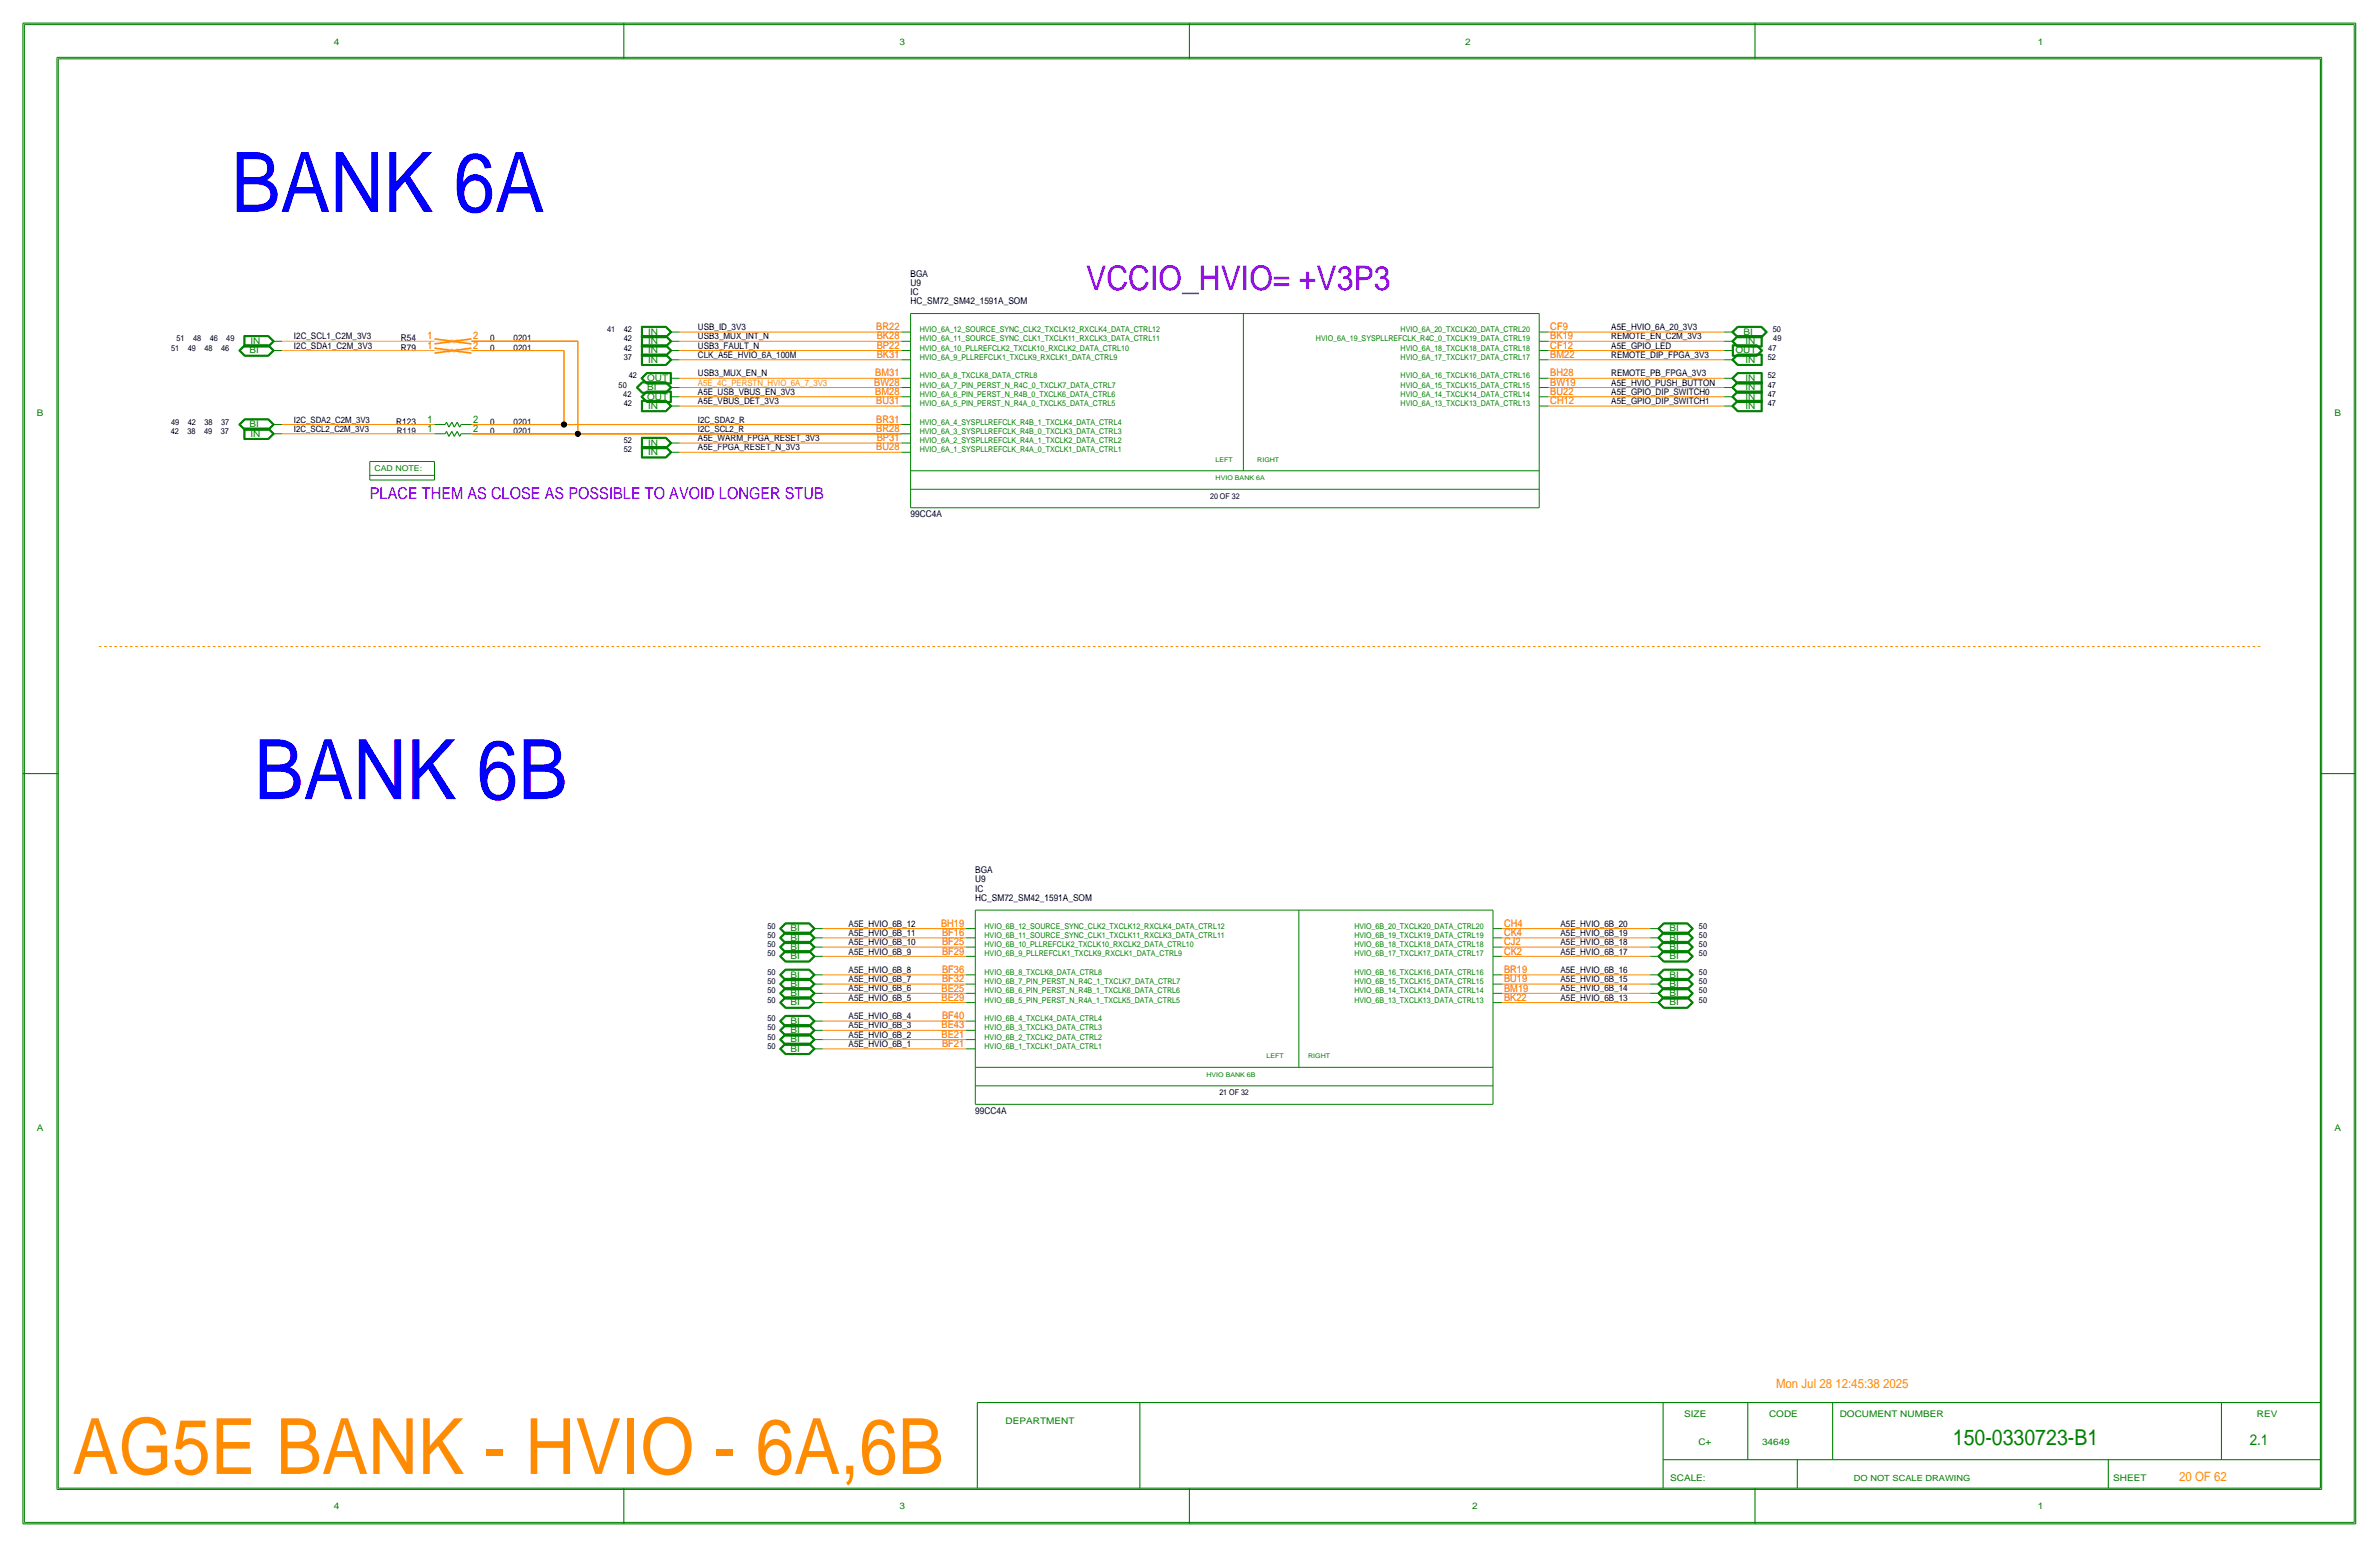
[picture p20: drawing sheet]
<svg xmlns="http://www.w3.org/2000/svg" width="654mm" height="425mm" viewBox="0 0 654 425" stroke-linecap="round" stroke-linejoin="round" font-family="sans-serif">
<defs><g id="words">
<g font-size="22.9">
<text x="63.5" y="58.2">BANK 6A</text>
<text x="69.8" y="219.5">BANK 6B</text>
</g>
<text font-size="21.3" x="19.9" y="404.8">AG5E BANK - HVIO - 6A,6B</text>
<text font-size="9.3" x="298.4" y="79.8">VCCIO_HVIO= +V3P3</text>
<text font-size="6" x="536.5" y="397">150-0330723-B1</text>
<text font-size="4.5" x="101.6" y="136.9">PLACE THEM AS CLOSE AS POSSIBLE TO AVOID LONGER STUB</text>
<text font-size="4.1" x="618.1" y="397">2.1</text>
<g font-size="3.5">
<text x="488" y="381.3">Mon Jul 28 12:45:38 2025</text>
<text x="598.7" y="406.8">20 OF 62</text>
</g>
<g font-size="2.9">
<text x="117.5" y="95.8">1</text>
<text x="117.5" y="93.2">1</text>
<text x="130" y="95.8">2</text>
<text x="130" y="93.2">2</text>
<text x="240.8" y="90.7">BR22</text>
<text x="240.9" y="95.8">BP22</text>
<text x="240.9" y="93.2">BK28</text>
<text x="426" y="95.8">CF12</text>
<text x="426" y="93.2">BK19</text>
<text x="426" y="90.7">CF9</text>
<text x="240.9" y="98.3">BK31</text>
<text x="426" y="98.3">BM22</text>
<text x="240.2" y="105.9">BW28</text>
<text x="240.5" y="103.4">BM31</text>
<text x="426" y="103.4">BH28</text>
<text x="426" y="105.9">BW19</text>
<text x="240.5" y="108.5">BM28</text>
<text x="240.8" y="111">BU31</text>
<text x="426" y="108.5">BU22</text>
<text x="426" y="111">CH12</text>
<text x="117.5" y="116.1">1</text>
<text x="117.5" y="118.6">1</text>
<text x="130" y="116.1">2</text>
<text x="130" y="118.6">2</text>
<text x="240.8" y="118.6">BR28</text>
<text x="240.8" y="116.1">BR31</text>
<text x="240.8" y="123.7">BU28</text>
<text x="240.9" y="121.2">BP31</text>
<text x="258.5" y="254.5">BH19</text>
<text x="258.8" y="257">BF16</text>
<text x="413.3" y="257">CK4</text>
<text x="413.3" y="254.5">CH4</text>
<text x="258.8" y="259.6">BF25</text>
<text x="258.8" y="262.1">BF29</text>
<text x="413.3" y="262.1">CK2</text>
<text x="413.3" y="259.6">CJ2</text>
<text x="258.8" y="269.7">BF32</text>
<text x="258.8" y="267.2">BF36</text>
<text x="413.3" y="269.7">BU19</text>
<text x="413.3" y="267.2">BR19</text>
<text x="258.7" y="272.3">BE25</text>
<text x="258.7" y="274.8">BE29</text>
<text x="413.3" y="272.3">BM19</text>
<text x="413.3" y="274.8">BK22</text>
<text x="258.8" y="279.9">BF40</text>
<text x="258.7" y="282.4">BE43</text>
<text x="258.7" y="285">BE21</text>
<text x="258.8" y="287.5">BF21</text>
</g>
<g font-size="2.6">
<text x="250.2" y="75.9">BGA</text>
<text x="250.2" y="83.6">HC_SM72_SM42_1591A_SOM</text>
<text x="250.2" y="81">IC</text>
<text x="250.2" y="78.5">U9</text>
<text x="110.1" y="93.7">R54</text>
<text x="110.1" y="96.3">R79</text>
<text x="108.9" y="116.6">R123</text>
<text x="250.2" y="142">99CC4A</text>
<text x="268" y="239.8">BGA</text>
<text x="268" y="244.9">IC</text>
<text x="268" y="242.3">U9</text>
<text x="268" y="247.4">HC_SM72_SM42_1591A_SOM</text>
<text x="268" y="305.8">99CC4A</text>
</g>
<g font-size="2.5" fill="#008000">
<text x="91.7" y="12.2">4</text>
<text x="479.6" y="94.5">IN</text>
<text x="476.8" y="97">OUT</text>
<text x="479.6" y="99.6">IN</text>
<text x="479.6" y="107.2">IN</text>
<text x="479.6" y="104.6">IN</text>
<text x="479.6" y="109.7">IN</text>
<text x="479.6" y="112.3">IN</text>
</g>
<g font-size="2.5">
<text x="247.1" y="12.2">3</text>
<text x="402.5" y="12.2">2</text>
<text x="559.9" y="12.2">1</text>
<text x="68.8" y="94.5">IN</text>
<text x="80.8" y="93.2">I2C_SCL1_C2M_3V3</text>
<text x="80.8" y="95.8">I2C_SDA1_C2M_3V3</text>
<text x="134.7" y="93.7">0</text>
<text x="141.1" y="93.7">0201</text>
<text x="178.1" y="91.9">IN</text>
<text x="178.1" y="94.5">IN</text>
<text x="191.8" y="93.2">USB3_MUX_INT_N</text>
<text x="191.8" y="90.7">USB_ID_3V3</text>
<text x="191.8" y="95.8">USB3_FAULT_N</text>
<text x="442.7" y="93.2">REMOTE_EN_C2M_3V3</text>
<text x="442.7" y="90.7">A5E_HVIO_6A_20_3V3</text>
<text x="442.7" y="95.8">A5E_GPIO_LED</text>
<text x="479" y="91.9">BI</text>
<text x="68.6" y="97">BI</text>
<text x="134.7" y="96.3">0</text>
<text x="141.1" y="96.3">0201</text>
<text x="178.1" y="97">IN</text>
<text x="178.1" y="99.6">IN</text>
<text x="191.8" y="98.3">CLK_A5E_HVIO_6A_100M</text>
<text x="442.7" y="98.3">REMOTE_DIP_FPGA_3V3</text>
<text x="177.8" y="104.6">OUT</text>
<text x="177.8" y="107.2">BI</text>
<text x="191.8" y="103.4">USB3_MUX_EN_N</text>
<text x="442.7" y="103.4">REMOTE_PB_FPGA_3V3</text>
<text x="442.7" y="105.9">A5E_HVIO_PUSH_BUTTON</text>
<text x="177.8" y="109.7">OUT</text>
<text x="178.1" y="112.3">IN</text>
<text x="191.8" y="108.5">A5E_USB_VBUS_EN_3V3</text>
<text x="191.8" y="111">A5E_VBUS_DET_3V3</text>
<text x="442.7" y="108.5">A5E_GPIO_DIP_SWITCH0</text>
<text x="442.7" y="111">A5E_GPIO_DIP_SWITCH1</text>
<text x="10.2" y="114.3">B</text>
<text x="68.6" y="117.3">BI</text>
<text x="68.8" y="119.9">IN</text>
<text x="109" y="119.1">R119</text>
<text x="134.7" y="119.1">0</text>
<text x="134.7" y="116.6">0</text>
<text x="141.1" y="119.1">0201</text>
<text x="141.1" y="116.6">0201</text>
<text x="641.4" y="114.3">B</text>
<text x="178.1" y="125">IN</text>
<text x="178.1" y="122.4">IN</text>
<text x="191.8" y="123.7">A5E_FPGA_RESET_N_3V3</text>
<text x="191.8" y="121.2">A5E_WARM_FPGA_RESET_3V3</text>
<text x="217.2" y="255.8">BI</text>
<text x="233.2" y="254.5">A5E_HVIO_6B_12</text>
<text x="233.2" y="257">A5E_HVIO_6B_11</text>
<text x="428.8" y="257">A5E_HVIO_6B_19</text>
<text x="428.8" y="254.5">A5E_HVIO_6B_20</text>
<text x="458.7" y="255.8">BI</text>
<text x="217.2" y="260.9">BI</text>
<text x="217.2" y="263.4">BI</text>
<text x="217.2" y="258.3">BI</text>
<text x="233.2" y="259.6">A5E_HVIO_6B_10</text>
<text x="233.2" y="262.1">A5E_HVIO_6B_9</text>
<text x="428.8" y="262.1">A5E_HVIO_6B_17</text>
<text x="428.8" y="259.6">A5E_HVIO_6B_18</text>
<text x="458.7" y="258.3">BI</text>
<text x="458.7" y="260.9">BI</text>
<text x="458.7" y="263.4">BI</text>
<text x="217.2" y="268.5">BI</text>
<text x="233.2" y="267.2">A5E_HVIO_6B_8</text>
<text x="233.2" y="269.7">A5E_HVIO_6B_7</text>
<text x="428.8" y="267.2">A5E_HVIO_6B_16</text>
<text x="428.8" y="269.7">A5E_HVIO_6B_15</text>
<text x="458.7" y="268.5">BI</text>
<text x="217.2" y="271">BI</text>
<text x="217.2" y="273.6">BI</text>
<text x="233.2" y="272.3">A5E_HVIO_6B_6</text>
<text x="233.2" y="274.8">A5E_HVIO_6B_5</text>
<text x="428.8" y="272.3">A5E_HVIO_6B_14</text>
<text x="428.8" y="274.8">A5E_HVIO_6B_13</text>
<text x="458.7" y="271">BI</text>
<text x="458.7" y="273.6">BI</text>
<text x="217.2" y="276.1">BI</text>
<text x="217.2" y="281.2">BI</text>
<text x="233.2" y="279.9">A5E_HVIO_6B_4</text>
<text x="458.7" y="276.1">BI</text>
<text x="217.2" y="283.7">BI</text>
<text x="217.2" y="286.3">BI</text>
<text x="233.2" y="282.4">A5E_HVIO_6B_3</text>
<text x="233.2" y="285">A5E_HVIO_6B_2</text>
<text x="233.2" y="287.5">A5E_HVIO_6B_1</text>
<text x="217.2" y="288.8">BI</text>
<text x="10.2" y="310.6">A</text>
<text x="641.4" y="310.6">A</text>
<text x="462.7" y="389.1">SIZE</text>
<text x="486.1" y="389.1">CODE</text>
<text x="505.5" y="389.1">DOCUMENT NUMBER</text>
<text x="620.1" y="389.1">REV</text>
<text x="276.3" y="391.1">DEPARTMENT</text>
<text x="466.6" y="397">C+</text>
<text x="484.1" y="397">34649</text>
<text x="458.9" y="406.8">SCALE:</text>
<text x="580.6" y="406.8">SHEET</text>
<text x="91.7" y="414.5">4</text>
<text x="247.1" y="414.5">3</text>
<text x="404.5" y="414.5">2</text>
<text x="559.9" y="414.5">1</text>
</g>
<g font-size="2.4">
<text x="191.8" y="105.9">A5E_4C_PERSTN_HVIO_6A_7_3V3</text>
<text x="80.8" y="116.1">I2C_SDA2_C2M_3V3</text>
<text x="80.8" y="118.6">I2C_SCL2_C2M_3V3</text>
<text x="191.8" y="118.6">I2C_SCL2_R</text>
<text x="191.8" y="116.1">I2C_SDA2_R</text>
</g>
<g font-size="2.3">
<text x="48.5" y="93.7">51</text>
<text x="53" y="93.7">48</text>
<text x="57.6" y="93.7">46</text>
<text x="62.2" y="93.7">49</text>
<text x="166.8" y="91.2">41</text>
<text x="171.4" y="93.7">42</text>
<text x="171.4" y="91.2">42</text>
<text x="487.1" y="91.2">50</text>
<text x="487.2" y="93.7">49</text>
<text x="47" y="96.3">51</text>
<text x="51.6" y="96.3">49</text>
<text x="56.2" y="96.3">48</text>
<text x="60.8" y="96.3">46</text>
<text x="171.4" y="98.8">37</text>
<text x="171.4" y="96.3">42</text>
<text x="485.7" y="98.8">52</text>
<text x="485.9" y="96.3">47</text>
<text x="170" y="106.4">50</text>
<text x="172.8" y="103.9">42</text>
<text x="485.7" y="106.4">47</text>
<text x="485.7" y="103.9">52</text>
<text x="171.2" y="109">42</text>
<text x="171.4" y="111.5">42</text>
<text x="485.7" y="109">47</text>
<text x="485.7" y="111.5">47</text>
<text x="46.9" y="119.1">42</text>
<text x="47" y="116.6">49</text>
<text x="51.5" y="119.1">38</text>
<text x="51.6" y="116.6">42</text>
<text x="56.1" y="119.1">49</text>
<text x="56.2" y="116.6">38</text>
<text x="60.7" y="119.1">37</text>
<text x="60.8" y="116.6">37</text>
<text x="171.4" y="124.2">52</text>
<text x="171.4" y="121.7">52</text>
<text x="210.9" y="255">50</text>
<text x="210.9" y="257.6">50</text>
<text x="466.8" y="257.6">50</text>
<text x="466.8" y="255">50</text>
<text x="210.9" y="260.1">50</text>
<text x="210.9" y="262.6">50</text>
<text x="466.8" y="262.6">50</text>
<text x="466.8" y="260.1">50</text>
<text x="210.9" y="267.7">50</text>
<text x="466.8" y="267.7">50</text>
<text x="210.9" y="270.3">50</text>
<text x="210.9" y="272.8">50</text>
<text x="210.9" y="275.3">50</text>
<text x="466.8" y="270.3">50</text>
<text x="466.8" y="272.8">50</text>
<text x="466.8" y="275.3">50</text>
<text x="210.9" y="280.4">50</text>
<text x="210.9" y="283">50</text>
<text x="210.9" y="285.5">50</text>
<text x="210.9" y="288">50</text>
<text x="509.4" y="406.8">DO NOT SCALE DRAWING</text>
</g>
<g font-size="2.2">
<text x="252.7" y="93.7">HVIO_6A_11_SOURCE_SYNC_CLK1_TXCLK11_RXCLK3_DATA_CTRL11</text>
<text x="252.7" y="91.2">HVIO_6A_12_SOURCE_SYNC_CLK2_TXCLK12_RXCLK4_DATA_CTRL12</text>
<text x="361.6" y="93.7">HVIO_6A_19_SYSPLLREFCLK_R4C_0_TXCLK19_DATA_CTRL19</text>
<text x="252.7" y="98.8">HVIO_6A_9_PLLREFCLK1_TXCLK9_RXCLK1_DATA_CTRL9</text>
<text x="252.7" y="96.3">HVIO_6A_10_PLLREFCLK2_TXCLK10_RXCLK2_DATA_CTRL10</text>
<text x="252.7" y="103.9">HVIO_6A_8_TXCLK8_DATA_CTRL8</text>
<text x="252.7" y="106.4">HVIO_6A_7_PIN_PERST_N_R4C_0_TXCLK7_DATA_CTRL7</text>
<text x="252.7" y="111.5">HVIO_6A_5_PIN_PERST_N_R4A_0_TXCLK5_DATA_CTRL5</text>
<text x="252.7" y="109">HVIO_6A_6_PIN_PERST_N_R4B_0_TXCLK6_DATA_CTRL6</text>
<text x="252.7" y="119.1">HVIO_6A_3_SYSPLLREFCLK_R4B_0_TXCLK3_DATA_CTRL3</text>
<text x="252.7" y="116.6">HVIO_6A_4_SYSPLLREFCLK_R4B_1_TXCLK4_DATA_CTRL4</text>
<text x="252.7" y="124.2">HVIO_6A_1_SYSPLLREFCLK_R4A_0_TXCLK1_DATA_CTRL1</text>
<text x="252.7" y="121.7">HVIO_6A_2_SYSPLLREFCLK_R4A_1_TXCLK2_DATA_CTRL2</text>
<text x="102.9" y="129.3">CAD NOTE:</text>
<text x="332.5" y="136.9">20 OF 32</text>
<text x="270.5" y="255">HVIO_6B_12_SOURCE_SYNC_CLK2_TXCLK12_RXCLK4_DATA_CTRL12</text>
<text x="270.5" y="257.6">HVIO_6B_11_SOURCE_SYNC_CLK1_TXCLK11_RXCLK3_DATA_CTRL11</text>
<text x="372.1" y="257.6">HVIO_6B_19_TXCLK19_DATA_CTRL19</text>
<text x="372.1" y="255">HVIO_6B_20_TXCLK20_DATA_CTRL20</text>
<text x="270.5" y="260.1">HVIO_6B_10_PLLREFCLK2_TXCLK10_RXCLK2_DATA_CTRL10</text>
<text x="270.5" y="262.6">HVIO_6B_9_PLLREFCLK1_TXCLK9_RXCLK1_DATA_CTRL9</text>
<text x="372.1" y="262.6">HVIO_6B_17_TXCLK17_DATA_CTRL17</text>
<text x="372.1" y="260.1">HVIO_6B_18_TXCLK18_DATA_CTRL18</text>
<text x="270.5" y="267.7">HVIO_6B_8_TXCLK8_DATA_CTRL8</text>
<text x="372.1" y="267.7">HVIO_6B_16_TXCLK16_DATA_CTRL16</text>
<text x="270.5" y="270.3">HVIO_6B_7_PIN_PERST_N_R4C_1_TXCLK7_DATA_CTRL7</text>
<text x="270.5" y="272.8">HVIO_6B_6_PIN_PERST_N_R4B_1_TXCLK6_DATA_CTRL6</text>
<text x="270.5" y="275.3">HVIO_6B_5_PIN_PERST_N_R4A_1_TXCLK5_DATA_CTRL5</text>
<text x="372.1" y="270.3">HVIO_6B_15_TXCLK15_DATA_CTRL15</text>
<text x="372.1" y="272.8">HVIO_6B_14_TXCLK14_DATA_CTRL14</text>
<text x="372.1" y="275.3">HVIO_6B_13_TXCLK13_DATA_CTRL13</text>
<text x="270.5" y="280.4">HVIO_6B_4_TXCLK4_DATA_CTRL4</text>
<text x="270.5" y="283">HVIO_6B_3_TXCLK3_DATA_CTRL3</text>
<text x="270.5" y="285.5">HVIO_6B_2_TXCLK2_DATA_CTRL2</text>
<text x="270.5" y="288">HVIO_6B_1_TXCLK1_DATA_CTRL1</text>
<text x="335" y="300.7">21 OF 32</text>
</g>
<g font-size="2.2" fill="#008000">
<text x="384.8" y="91.2">HVIO_6A_20_TXCLK20_DATA_CTRL20</text>
<text x="384.8" y="98.8">HVIO_6A_17_TXCLK17_DATA_CTRL17</text>
<text x="384.8" y="96.3">HVIO_6A_18_TXCLK18_DATA_CTRL18</text>
<text x="384.8" y="103.9">HVIO_6A_16_TXCLK16_DATA_CTRL16</text>
<text x="384.8" y="106.4">HVIO_6A_15_TXCLK15_DATA_CTRL15</text>
<text x="384.8" y="109">HVIO_6A_14_TXCLK14_DATA_CTRL14</text>
<text x="384.8" y="111.5">HVIO_6A_13_TXCLK13_DATA_CTRL13</text>
</g>
<g font-size="1.8">
<text x="334" y="131.8">HVIO BANK 6A</text>
<text x="334" y="126.7">LEFT</text>
<text x="345.4" y="126.7">RIGHT</text>
<text x="359.4" y="290.6">RIGHT</text>
</g>
<g font-size="1.8" fill="#008000">
<text x="348" y="290.6">LEFT</text>
<text x="331.5" y="295.7">HVIO BANK 6B</text>
</g>
</g></defs>
<!-- layer: Print Layer -->
<g fill="none" stroke="#000" stroke-width=".27">
<path d="M6.7 6.8h640.1zM6.7 6.8v411.3zM15.6 15.7h622.3zM15.6 15.7v393.3zM637.9 15.7v393.3zM646.8 6.8v411.3zM65.6 96.3l1.6 1.5zM65.7 96.3l1.5 1.4zM65.9 96.3l1.4-1.4zM65.9 96.3l1.4 1.3zM66 96.3l1.3-1.3zM66 96.3l1.3 1.2z"/>
<path d="M67 92.2v3.1zM67 95.3h6.8zM67 92.2h6.8zM67.1 92.3h6.7zM67.1 92.3v2.9zM67.1 95.2h6.7zM67.2 94.7l-1.6 1.6zM67.2 97.8h6.6zM67.2 94.7h6.6zM67.2 92.4h6.5zM67.2 92.4v2.7zM67.2 95.1h6.5z"/>
<path d="M67.2 94.8l-1.5 1.5zM67.2 97.7h6.6zM67.2 94.8h6.6zM67.3 97.6h6.4zM67.3 94.9h6.4zM67.3 92.5h6.4zM67.3 92.5v2.5zM67.3 95h6.4zM67.3 97.5h6.4zM73.7 92.5l1.2 1.2zM73.7 97.5l1.2-1.2zM73.7 95l1.2 1.3z"/>
<path d="M73.7 97.6l1.4-1.3zM73.7 94.9l1.4 1.4zM73.7 92.4l1.4 1.3zM73.7 95.1l1.4-1.4zM73.8 92.3l1.4 1.4zM73.8 94.8l1.4 1.5zM73.8 92.2l1.6 1.5zM73.8 95.3l1.6-1.6zM73.8 97.8l1.6-1.5zM73.8 94.7l1.6 1.6zM74.9 93.7h2.6zM74.9 93.7l-1.2 1.3z"/>
<path d="M74.9 96.3h2.6zM75.2 93.7l-1.4 1.5zM75.2 96.3l-1.4 1.4zM77.5 96.3h41.9zM77.5 93.7h41.9zM119.4 96.3h2.9zM119.4 93.7h2.9zM126.7 96.3h2.8zM126.7 93.7h2.8zM129.5 96.3h25.4zM129.5 93.7h29.2zM154.9 96.3v20.3z"/>
<path d="M158.7 93.7v25.4zM176.2 89.6v3.2zM176.2 92.8h6.8zM176.2 89.6h6.8zM176.2 92.2v3.1zM176.2 95.3h6.8zM176.2 92.2h6.8zM176.2 94.7v3.1zM176.2 97.8h6.8zM176.2 94.7h6.8zM176.2 97.2v3.2zM176.2 97.2h6.8z"/>
<path d="M176.3 89.7h6.7zM176.3 89.7v3zM176.3 92.7h6.7zM176.3 92.3h6.7zM176.3 92.3v2.9zM176.3 95.2h6.7zM176.3 94.8h6.7zM176.3 94.8v2.9zM176.3 97.7h6.7zM176.3 97.3h6.7zM176.3 97.3v3zM176.4 89.8h6.5z"/>
<path d="M176.4 89.8v2.8zM176.4 92.6h6.5zM176.4 92.4h6.5zM176.4 92.4v2.7zM176.4 95.1h6.5zM176.4 94.9h6.5zM176.4 94.9v2.7zM176.4 97.6h6.5zM176.4 97.4h6.5zM176.4 97.4v2.8zM176.5 89.9h6.4zM176.5 89.9v2.6z"/>
<path d="M176.5 92.5h6.4zM176.5 92.5v2.5zM176.5 95h6.4zM176.5 95v2.5zM176.5 97.5h6.4zM176.5 97.5v2.6zM182.9 89.9l1.2 1.3zM182.9 92.5l1.2 1.2zM182.9 95l1.2 1.3zM182.9 97.5l1.2 1.3zM182.9 89.8l1.4 1.4zM182.9 92.6l1.4-1.4z"/>
<path d="M182.9 92.4l1.4 1.3zM182.9 95.1l1.4-1.4zM182.9 94.9l1.4 1.4zM182.9 97.6l1.4-1.3zM182.9 97.4l1.4 1.4zM183 89.7l1.5 1.5zM183 92.3l1.5 1.4zM183 94.8l1.5 1.5zM183 97.3l1.5 1.5zM183 89.6l1.6 1.6zM183 92.8l1.6-1.6zM183 92.2l1.6 1.5z"/>
<path d="M183 95.3l1.6-1.6zM183 94.7l1.6 1.6zM183 97.8l1.6-1.5zM183 97.2l1.6 1.6zM184.1 91.2h2.6zM184.1 91.2l-1.2 1.3zM184.1 93.7h2.6zM184.1 93.7l-1.2 1.3zM184.1 96.3h2.6zM184.1 96.3l-1.2 1.2zM184.1 98.8h2.6zM184.1 98.8l-1.2 1.3z"/>
<path d="M184.5 91.2l-1.5 1.5zM184.5 93.7l-1.5 1.5zM184.5 96.3l-1.5 1.4zM184.5 98.8l-1.5 1.5zM186.7 96.3h60.9zM186.7 91.2h60.9zM186.7 93.7h60.9zM186.7 98.8h60.9zM247.6 96.3h2.6zM247.6 98.8h2.6zM247.6 91.2h2.6zM247.6 93.7h2.6z"/>
<path d="M250.2 86.1h172.7zM250.2 86.1v53.3zM341.6 86.1v43.2zM422.9 96.3h2.5zM422.9 98.8h2.5zM422.9 91.2h2.5zM422.9 93.7h2.5zM422.9 86.1v53.3zM425.4 96.3h48.3zM425.4 91.2h48.3zM425.4 93.7h48.3zM425.4 98.8h48.3z"/>
<path d="M473.7 93.7h2.6zM473.7 96.3h2.6zM473.7 91.2h2.6zM473.7 98.8h2.6zM475.8 93.7l1.6-1.5zM475.8 93.7l1.6 1.6zM475.8 91.2l1.6-1.6zM475.8 91.2l1.6 1.6zM475.8 98.8l1.6-1.6zM475.8 98.8l1.6 1.6zM475.9 93.7l1.5 1.5zM475.9 94.7h6.9z"/>
<path d="M475.9 94.7v3.1zM475.9 97.8h6.9zM475.9 91.2l1.5 1.5zM475.9 98.8l1.5 1.5zM476 94.8h6.7zM476 94.8v2.9zM476 97.7h6.7zM476.1 93.7l1.4-1.3zM476.1 93.7l1.4 1.4zM476.1 91.2l1.4-1.4zM476.1 91.2l1.4 1.4zM476.1 98.8l1.4-1.4z"/>
<path d="M476.1 98.8l1.4 1.4zM476.1 94.9h6.6zM476.1 94.9v2.7zM476.1 97.6h6.6zM476.3 93.7l1.2 1.3zM476.3 95h6.3zM476.3 95v2.5zM476.3 97.5h6.3zM476.3 91.2l1.2 1.3zM476.3 98.8l1.2 1.3zM477.4 95.3h6.8zM477.4 92.2h6.8z"/>
<path d="M477.4 92.8h6.6zM477.4 89.6h6.6zM477.4 97.2h6.8zM477.4 92.3l-1.5 1.4zM477.4 92.3h6.7zM477.4 95.2h6.7zM477.4 89.7l-1.5 1.5zM477.4 92.7h6.6zM477.4 89.7h6.6zM477.4 97.3l-1.5 1.5zM477.4 97.3h6.7zM477.5 92.4h6.5z"/>
<path d="M477.5 95.1h6.5zM477.5 92.6h6.4zM477.5 89.8h6.4zM477.5 97.4h6.5zM477.5 92.5l-1.2 1.2zM477.5 92.5h6.4zM477.5 95h6.4zM477.5 89.9l-1.2 1.3zM477.5 89.9h6.4zM477.5 97.5l-1.2 1.3zM477.5 97.5h6.4zM482.6 95l1.3 1.3z"/>
<path d="M482.7 94.9l1.3 1.4zM482.7 97.6l1.3-1.3zM482.7 97.7l1.5-1.4zM482.7 94.8l1.5 1.5zM482.8 94.7l1.5 1.6zM482.8 97.8l1.5-1.5zM483.9 92.5v2.5zM483.9 96.3l-1.3 1.2zM483.9 92.5l1.2-1.3zM483.9 89.9l1.2 1.3zM483.9 97.5v2.6zM483.9 92.6l1.4-1.4z"/>
<path d="M483.9 89.8l1.4 1.4zM484 92.4v2.7zM484 89.7l1.4 1.5zM484 97.4v2.8zM484 92.8l1.6-1.6zM484 89.6l1.6 1.6zM484.1 92.3v2.9zM484.1 97.3v3zM484.2 92.2v3.1zM484.2 97.2v3.2zM485.4 91.2l-1.4 1.5zM65.6 116.6l1.6 1.6z"/>
<path d="M65.7 116.6l1.5 1.5zM65.9 116.6l1.4-1.4zM65.9 116.6l1.4 1.4zM66 116.6l1.3-1.3zM66 116.6l1.3 1.3zM67 117.6v3.1zM67 117.6h6.8zM67.1 117.7h6.7zM67.1 117.7v2.9zM67.2 115l-1.6 1.6zM67.2 118.2h6.6zM67.2 115h6.6z"/>
<path d="M67.2 117.8h6.5zM67.2 117.8v2.7zM67.2 115.1l-1.5 1.5zM67.2 118.1h6.6zM67.2 115.1h6.6zM67.3 118h6.4zM67.3 115.2h6.4zM67.3 117.9h6.4zM67.3 117.9v2.5zM67.3 115.3h6.4zM73.7 117.9l1.2 1.2zM73.7 117.9l1.2-1.3z"/>
<path d="M73.7 115.3l1.2 1.3zM73.7 118l1.4-1.4zM73.7 115.2l1.4 1.4zM73.7 117.8l1.4 1.3zM73.8 117.7l1.4 1.4zM73.8 115.1l1.4 1.5zM73.8 117.6l1.6 1.5zM73.8 118.2l1.6-1.6zM73.8 115l1.6 1.6zM74.9 119.1h2.6zM74.9 119.1l-1.2 1.3zM74.9 116.6h2.6z"/>
<path d="M75.2 119.1l-1.4 1.5zM75.2 116.6l-1.4 1.5zM77.5 119.1h41.9zM77.5 116.6h41.9zM119.4 116.6h2.9zM119.4 119.1h2.9zM126.7 116.6h2.8zM126.7 119.1h2.8zM129.5 116.6h25.4zM129.5 119.1h29.2zM154.9 116.6h92.7zM158.7 119.1h88.9z"/>
<path d="M174.8 106.4l1.6 1.6zM175 106.4l1.4 1.5zM175.1 106.4l1.4-1.3zM175.1 106.4l1.4 1.4zM175.3 106.4l1.2-1.2zM175.3 106.4l1.2 1.3zM176.1 103.9l1.5 1.6zM176.1 109l1.5 1.5zM176.2 103.9l1.5 1.5zM176.2 109l1.5 1.4zM176.2 100.4h6.8zM176.2 109.9v3.2z"/>
<path d="M176.2 113.1h6.8zM176.2 109.9h6.8zM176.3 100.3h6.7zM176.3 110h6.7zM176.3 110v3zM176.3 113h6.7zM176.4 103.9l1.3-1.4zM176.4 103.9l1.3 1.4zM176.4 109l1.3-1.4zM176.4 109l1.3 1.3zM176.4 104.9l-1.6 1.5zM176.4 108h6.6z"/>
<path d="M176.4 104.9h6.6zM176.4 105l-1.4 1.4zM176.4 107.9h6.6zM176.4 105h6.6zM176.4 100.2h6.5zM176.4 110.1h6.5zM176.4 110.1v2.8zM176.4 112.9h6.5zM176.5 107.8h6.4zM176.5 105.1h6.4zM176.5 103.9l1.3-1.3zM176.5 103.9l1.3 1.3z"/>
<path d="M176.5 109l1.3-1.3zM176.5 109l1.3 1.2zM176.5 107.7h6.4zM176.5 105.2h6.4zM176.5 100.1h6.4zM176.5 110.2h6.4zM176.5 110.2v2.6zM176.5 112.8h6.4zM177.6 102.3l-1.5 1.6zM177.6 102.3h6.9zM177.6 105.5h6.9zM177.6 107.4l-1.5 1.6z"/>
<path d="M177.6 107.4h6.9zM177.6 110.5h6.9zM177.7 102.4l-1.5 1.5zM177.7 102.4h6.7zM177.7 105.4h6.7zM177.7 107.5l-1.5 1.5zM177.7 107.5h6.7zM177.7 110.4h6.7zM177.7 102.5h6.6zM177.7 105.3h6.6zM177.7 107.6h6.6zM177.7 110.3h6.6z"/>
<path d="M177.8 102.6h6.3zM177.8 105.2h6.3zM177.8 107.7h6.3zM177.8 110.2h6.3zM182.9 107.7l1.2-1.3zM182.9 105.2l1.2 1.2zM182.9 110.2l1.2 1.3zM182.9 107.8l1.4-1.4zM182.9 105.1l1.4 1.3zM182.9 100.2l1.4-1.4zM182.9 110.1l1.4 1.4zM182.9 112.9l1.4-1.4z"/>
<path d="M183 105l1.5 1.4zM183 110l1.5 1.5zM183 108l1.6-1.6zM183 104.9l1.6 1.5zM183 100.4l1.6-1.6zM183 109.9l1.6 1.6zM183 113.1l1.6-1.6zM184.1 103.9h2.6zM184.1 102.6v2.6zM184.1 109h2.6zM184.1 107.7v2.5zM184.1 106.4h2.6z"/>
<path d="M184.1 111.5h2.6zM184.1 111.5l-1.2 1.3zM184.3 102.5v2.8zM184.3 107.6v2.7zM184.4 102.4v3zM184.4 107.5v2.9zM184.5 102.3v3.2zM184.5 107.4v3.1zM184.5 106.4l-1.5 1.5zM184.5 111.5l-1.5 1.5zM186.7 103.9h60.9zM186.7 111.5h60.9z"/>
<path d="M186.7 106.4h60.9zM186.7 109h60.9zM247.6 116.6h2.6zM247.6 119.1h2.6zM247.6 109h2.6zM247.6 111.5h2.6zM247.6 106.4h2.6zM247.6 103.9h2.6zM422.9 109h2.5zM422.9 111.5h2.5zM422.9 106.4h2.5zM422.9 103.9h2.5z"/>
<path d="M425.4 111.5h48.3zM425.4 109h48.3zM425.4 106.4h48.3zM425.4 103.9h48.3zM473.7 109h2.6zM473.7 106.4h2.6zM473.7 103.9h2.6zM473.7 111.5h2.6zM475.8 109l1.6-1.6zM475.8 109l1.6 1.5zM475.8 106.4l1.6-1.5zM475.8 106.4l1.6 1.6z"/>
<path d="M475.8 103.9l1.6-1.6zM475.8 103.9l1.6 1.6zM475.8 111.5l1.6-1.6zM475.8 111.5l1.6 1.6zM475.9 109l1.5 1.4zM475.9 106.4l1.5 1.5zM475.9 103.9l1.5 1.5zM475.9 111.5l1.5 1.5zM476.1 109l1.4-1.4zM476.1 109l1.4 1.3zM476.1 106.4l1.4-1.3zM476.1 106.4l1.4 1.4z"/>
<path d="M476.1 103.9l1.4-1.4zM476.1 103.9l1.4 1.4zM476.1 111.5l1.4-1.4zM476.1 111.5l1.4 1.4zM476.3 109l1.2 1.2zM476.3 106.4l1.2 1.3zM476.3 103.9l1.2 1.3zM476.3 111.5l1.2 1.3zM477.4 100.4h6.8zM477.4 110.5h6.8zM477.4 107.4h6.8zM477.4 108h6.8z"/>
<path d="M477.4 104.9h6.8zM477.4 105.5h6.8zM477.4 102.3h6.8zM477.4 113.1h6.8zM477.4 109.9h6.8zM477.4 100.3h6.7zM477.4 107.5l-1.5 1.5zM477.4 107.5h6.7zM477.4 110.4h6.7zM477.4 105l-1.5 1.4zM477.4 105h6.7zM477.4 107.9h6.7z"/>
<path d="M477.4 102.4l-1.5 1.5zM477.4 102.4h6.7zM477.4 105.4h6.7zM477.4 110l-1.5 1.5zM477.4 110h6.7zM477.4 113h6.7zM477.5 100.2h6.5zM477.5 107.6h6.5zM477.5 110.3h6.5zM477.5 105.1h6.5zM477.5 107.8h6.5zM477.5 102.5h6.5z"/>
<path d="M477.5 105.3h6.5zM477.5 110.1h6.5zM477.5 112.9h6.5zM477.5 100.1h6.4zM477.5 107.7l-1.2 1.3zM477.5 107.7h6.4zM477.5 110.2h6.4zM477.5 105.2l-1.2 1.2zM477.5 105.2h6.4zM477.5 102.6l-1.2 1.3zM477.5 102.6h6.4zM477.5 110.2l-1.2 1.3z"/>
<path d="M477.5 112.8h6.4zM483.9 107.7v2.5zM483.9 105.2v2.5zM483.9 102.6v2.6zM483.9 110.2v2.6zM484 107.6v2.7zM484 105.1v2.7zM484 102.5v2.8zM484 110.1v2.8zM484.1 107.5v2.9zM484.1 105v2.9zM484.1 102.4v3z"/>
<path d="M484.1 110v3zM484.2 107.4v3.1zM484.2 104.9v3.1zM484.2 102.3v3.2zM484.2 109.9v3.2zM67 120.7h6.8zM67.1 120.6h6.7zM67.2 120.5h6.5zM67.3 120.4h6.4zM73.7 120.5l1.4-1.4zM73.8 120.7l1.6-1.6zM101.6 126.7h17.8z"/>
<path d="M101.6 131.8h17.8zM101.6 130.6h17.8zM101.6 126.7v5.1zM119.4 126.7v5.1zM176.2 122.6v3.2zM176.2 125.8h6.8zM176.2 122.6h6.8zM176.2 120.1v3.1zM176.2 123.2h6.8zM176.2 120.1h6.8zM176.3 122.7h6.7zM176.3 122.7v3z"/>
<path d="M176.3 125.7h6.7zM176.3 120.2h6.7zM176.3 120.2v2.9zM176.3 123.1h6.7zM176.4 122.8h6.5zM176.4 122.8v2.8zM176.4 125.6h6.5zM176.4 120.3h6.5zM176.4 120.3v2.7zM176.4 123h6.5zM176.5 122.9h6.4zM176.5 122.9v2.6z"/>
<path d="M176.5 125.5h6.4zM176.5 120.4h6.4zM176.5 120.4v2.5zM182.9 122.9l1.2 1.3zM182.9 120.4l1.2 1.3zM182.9 122.8l1.4 1.4zM182.9 125.6l1.4-1.4zM182.9 120.3l1.4 1.4zM182.9 123l1.4-1.3zM183 122.7l1.5 1.5zM183 120.2l1.5 1.5zM183 122.6l1.6 1.6z"/>
<path d="M183 125.8l1.6-1.6zM183 120.1l1.6 1.6zM183 123.2l1.6-1.5zM184.1 124.2h2.6zM184.1 124.2l-1.2 1.3zM184.1 121.7h2.6zM184.1 121.7l-1.2 1.2zM184.5 124.2l-1.5 1.5zM184.5 121.7l-1.5 1.4zM186.7 121.7h60.9zM186.7 124.2h60.9zM247.6 121.7h2.6z"/>
<path d="M247.6 124.2h2.6zM250.2 139.4h172.7zM250.2 134.4h172.7zM250.2 129.3h172.7zM214.2 257.6l1.5 1.5zM214.2 255l1.5 1.6zM214.3 257.6l1.5 1.4zM214.3 255l1.5 1.5zM214.5 257.6l1.3-1.4zM214.5 257.6l1.3 1.3zM214.5 255l1.3-1.4zM214.5 255l1.3 1.4z"/>
<path d="M214.6 257.6l1.3-1.3zM214.6 257.6l1.3 1.2zM214.6 255l1.3-1.3zM214.6 255l1.3 1.3zM215.7 258.5l-1.5 1.6zM215.7 258.5h6.7zM215.7 256l-1.5 1.6zM215.7 259.1h6.7zM215.7 256h6.7zM215.7 253.4l-1.5 1.6zM215.7 256.6h6.7zM215.7 253.4h6.7z"/>
<path d="M215.8 258.6l-1.5 1.5zM215.8 258.6h6.6zM215.8 256.1l-1.5 1.5zM215.8 259h6.6zM215.8 256.1h6.6zM215.8 253.5l-1.5 1.5zM215.8 256.5h6.6zM215.8 253.5h6.6zM215.8 258.7h6.5zM215.8 258.9h6.5zM215.8 256.2h6.5zM215.8 256.4h6.5z"/>
<path d="M215.8 253.6h6.5zM215.9 258.8h6.4zM215.9 256.3h6.4zM215.9 253.7h6.4zM222.3 258.8l1.2 1.3zM222.3 258.8l1.2-1.2zM222.3 256.3l1.2 1.3zM222.3 256.3l1.2-1.3zM222.3 253.7l1.2 1.3zM222.3 258.7l1.4 1.4zM222.3 258.9l1.4-1.3zM222.3 256.2l1.4 1.4z"/>
<path d="M222.3 256.4l1.4-1.4zM222.3 253.6l1.4 1.4zM222.4 258.6l1.4 1.5zM222.4 256.1l1.4 1.5zM222.4 253.5l1.4 1.5zM222.4 258.5l1.6 1.6zM222.4 259.1l1.6-1.5zM222.4 256l1.6 1.6zM222.4 256.6l1.6-1.6zM222.4 253.4l1.6 1.6zM223.5 257.6h2.6zM223.5 255h2.6z"/>
<path d="M223.8 257.6l-1.4 1.4zM223.8 255l-1.4 1.5zM226.1 257.6h39.3zM226.1 255h39.3zM265.4 255h2.6zM265.4 257.6h2.6zM268 249.9v53.4zM268 249.9h142.2zM356.9 249.9v43.2zM410.2 255h2.5zM410.2 257.6h2.5zM410.2 249.9v53.4z"/>
<path d="M412.7 255h40.7zM412.7 257.6h40.7zM453.4 255h2.5zM453.4 257.6h2.5zM455.5 255l1.5-1.6zM455.5 255l1.5 1.6zM455.5 257.6l1.5-1.6zM455.5 257.6l1.5 1.5zM455.6 255l1.5 1.5zM455.6 257.6l1.5 1.4zM455.8 255l1.3-1.4zM455.8 255l1.3 1.4z"/>
<path d="M455.8 257.6l1.3-1.4zM455.8 257.6l1.3 1.3zM455.9 255l1.3 1.3zM455.9 257.6l1.3 1.2zM457 256.6h6.7zM457 253.4h6.7zM457 259.1h6.7zM457 256h6.7zM457 258.5h6.7zM457.1 253.5l-1.5 1.5zM457.1 256.5h6.6zM457.1 253.5h6.6z"/>
<path d="M457.1 256.1l-1.5 1.5zM457.1 259h6.6zM457.1 256.1h6.6zM457.1 258.6l-1.5 1.5zM457.1 258.6h6.6zM457.1 256.4h6.5zM457.1 253.6h6.5zM457.1 258.9h6.5zM457.1 256.2h6.5zM457.1 258.7h6.5zM457.2 253.7l-1.3 1.3zM457.2 256.3h6.3z"/>
<path d="M457.2 253.7h6.3zM457.2 256.3l-1.3 1.3zM457.2 258.8h6.3zM457.2 258.8l-1.3 1.3zM463.5 256.3l1.3-1.3zM463.5 253.7l1.3 1.3zM463.5 258.8l1.3-1.2zM463.5 256.3l1.3 1.3zM463.5 258.8l1.3 1.3zM463.6 256.4l1.4-1.4zM463.6 253.6l1.4 1.4zM463.6 258.9l1.4-1.3z"/>
<path d="M463.6 256.2l1.4 1.4zM463.6 258.7l1.4 1.4zM463.7 253.5l1.4 1.5zM463.7 256.1l1.4 1.5zM463.7 258.6l1.4 1.5zM463.7 256.6l1.6-1.6zM463.7 253.4l1.6 1.6zM463.7 259.1l1.6-1.5zM463.7 256l1.6 1.6zM463.7 258.5l1.6 1.6zM465.1 255l-1.4 1.5zM465.1 257.6l-1.4 1.4z"/>
<path d="M214.2 270.3l1.5 1.5zM214.2 267.7l1.5 1.6zM214.2 260.1l1.5 1.6zM214.2 262.6l1.5 1.6zM214.2 272.8l1.5 1.6zM214.2 275.3l1.5 1.6zM214.3 270.3l1.5 1.4zM214.3 267.7l1.5 1.5zM214.3 260.1l1.5 1.5zM214.3 262.6l1.5 1.5zM214.3 272.8l1.5 1.5zM214.3 275.3l1.5 1.5z"/>
<path d="M214.5 270.3l1.3-1.4zM214.5 270.3l1.3 1.3zM214.5 267.7l1.3-1.4zM214.5 267.7l1.3 1.4zM214.5 260.1l1.3-1.4zM214.5 260.1l1.3 1.4zM214.5 262.6l1.3-1.3zM214.5 262.6l1.3 1.4zM214.5 272.8l1.3-1.4zM214.5 272.8l1.3 1.4zM214.5 275.3l1.3-1.3zM214.5 275.3l1.3 1.4z"/>
<path d="M214.6 270.3l1.3-1.3zM214.6 270.3l1.3 1.2zM214.6 267.7l1.3-1.3zM214.6 267.7l1.3 1.3zM214.6 260.1l1.3-1.3zM214.6 260.1l1.3 1.3zM214.6 262.6l1.3-1.2zM214.6 262.6l1.3 1.3zM214.6 272.8l1.3-1.3zM214.6 272.8l1.3 1.3zM214.6 275.3l1.3-1.2zM214.6 275.3l1.3 1.3z"/>
<path d="M215.7 268.7l-1.5 1.6zM215.7 271.8h6.7zM215.7 268.7h6.7zM215.7 266.1l-1.5 1.6zM215.7 269.3h6.7zM215.7 266.1h6.7zM215.7 261.7h6.7zM215.7 261.1l-1.5 1.5zM215.7 264.2h6.7zM215.7 261.1h6.7zM215.7 271.2l-1.5 1.6zM215.7 274.4h6.7z"/>
<path d="M215.7 271.2h6.7zM215.7 273.8l-1.5 1.5zM215.7 276.9h6.7zM215.7 273.8h6.7zM215.7 278.8l-1.5 1.6zM215.7 278.8h6.7zM215.8 268.8l-1.5 1.5zM215.8 271.7h6.6zM215.8 268.8h6.6zM215.8 266.2l-1.5 1.5zM215.8 269.2h6.6zM215.8 266.2h6.6z"/>
<path d="M215.8 261.6h6.6zM215.8 261.2l-1.5 1.4zM215.8 264.1h6.6zM215.8 261.2h6.6zM215.8 271.3l-1.5 1.5zM215.8 274.3h6.6zM215.8 271.3h6.6zM215.8 273.9l-1.5 1.4zM215.8 276.8h6.6zM215.8 273.9h6.6zM215.8 278.9l-1.5 1.5zM215.8 278.9h6.6z"/>
<path d="M215.8 271.6h6.5zM215.8 268.9h6.5zM215.8 269.1h6.5zM215.8 266.3h6.5zM215.8 261.5h6.5zM215.8 264h6.5zM215.8 261.3h6.5zM215.8 274.2h6.5zM215.8 271.4h6.5zM215.8 276.7h6.5zM215.8 274h6.5zM215.8 279h6.5z"/>
<path d="M215.9 271.5h6.4zM215.9 269h6.4zM215.9 266.4h6.4zM215.9 261.4h6.4zM215.9 263.9h6.4zM215.9 274.1h6.4zM215.9 276.6h6.4zM215.9 279.1h6.4zM222.3 271.5l1.2-1.2zM222.3 269l1.2 1.3zM222.3 269l1.2-1.3zM222.3 266.4l1.2 1.3z"/>
<path d="M222.3 261.4l1.2-1.3zM222.3 263.9l1.2-1.3zM222.3 261.4l1.2 1.2zM222.3 274.1l1.2-1.3zM222.3 271.5l1.2 1.3zM222.3 276.6l1.2-1.3zM222.3 274.1l1.2 1.2zM222.3 279.1l1.2 1.3zM222.3 271.6l1.4-1.3zM222.3 268.9l1.4 1.4zM222.3 269.1l1.4-1.4zM222.3 266.3l1.4 1.4z"/>
<path d="M222.3 261.5l1.4-1.4zM222.3 264l1.4-1.4zM222.3 261.3l1.4 1.3zM222.3 274.2l1.4-1.4zM222.3 271.4l1.4 1.4zM222.3 276.7l1.4-1.4zM222.3 274l1.4 1.3zM222.3 279l1.4 1.4zM222.4 268.8l1.4 1.5zM222.4 266.2l1.4 1.5zM222.4 261.2l1.4 1.4zM222.4 271.3l1.4 1.5z"/>
<path d="M222.4 273.9l1.4 1.4zM222.4 278.9l1.4 1.5zM222.4 271.8l1.6-1.5zM222.4 268.7l1.6 1.6zM222.4 269.3l1.6-1.6zM222.4 266.1l1.6 1.6zM222.4 261.7l1.6-1.6zM222.4 264.2l1.6-1.6zM222.4 261.1l1.6 1.5zM222.4 274.4l1.6-1.6zM222.4 271.2l1.6 1.6zM222.4 276.9l1.6-1.6z"/>
<path d="M222.4 273.8l1.6 1.5zM222.4 278.8l1.6 1.6zM223.5 270.3h2.6zM223.5 267.7h2.6zM223.5 260.1h2.6zM223.5 262.6h2.6zM223.5 272.8h2.6zM223.5 275.3h2.6zM223.8 270.3l-1.4 1.4zM223.8 267.7l-1.4 1.5zM223.8 260.1l-1.4 1.5zM223.8 262.6l-1.4 1.5z"/>
<path d="M223.8 272.8l-1.4 1.5zM223.8 275.3l-1.4 1.5zM226.1 275.3h39.3zM226.1 272.8h39.3zM226.1 270.3h39.3zM226.1 262.6h39.3zM226.1 260.1h39.3zM226.1 267.7h39.3zM265.4 275.3h2.6zM265.4 272.8h2.6zM265.4 267.7h2.6zM265.4 270.3h2.6z"/>
<path d="M265.4 260.1h2.6zM265.4 262.6h2.6zM410.2 275.3h2.5zM410.2 272.8h2.5zM410.2 267.7h2.5zM410.2 270.3h2.5zM410.2 260.1h2.5zM410.2 262.6h2.5zM412.7 275.3h40.7zM412.7 272.8h40.7zM412.7 270.3h40.7zM412.7 260.1h40.7z"/>
<path d="M412.7 262.6h40.7zM412.7 267.7h40.7zM453.4 260.1h2.5zM453.4 262.6h2.5zM453.4 267.7h2.5zM453.4 270.3h2.5zM453.4 275.3h2.5zM453.4 272.8h2.5zM455.5 260.1l1.5-1.6zM455.5 260.1l1.5 1.6zM455.5 262.6l1.5-1.5zM455.5 262.6l1.5 1.6z"/>
<path d="M455.5 267.7l1.5-1.6zM455.5 267.7l1.5 1.6zM455.5 270.3l1.5-1.6zM455.5 270.3l1.5 1.5zM455.5 275.3l1.5-1.5zM455.5 275.3l1.5 1.6zM455.5 272.8l1.5-1.6zM455.5 272.8l1.5 1.6zM455.6 260.1l1.5 1.5zM455.6 262.6l1.5 1.5zM455.6 267.7l1.5 1.5zM455.6 270.3l1.5 1.4z"/>
<path d="M455.6 275.3l1.5 1.5zM455.6 272.8l1.5 1.5zM455.8 260.1l1.3-1.4zM455.8 260.1l1.3 1.4zM455.8 262.6l1.3-1.3zM455.8 262.6l1.3 1.4zM455.8 267.7l1.3-1.4zM455.8 267.7l1.3 1.4zM455.8 270.3l1.3 1.3zM455.8 275.3l1.3 1.4zM455.8 272.8l1.3-1.4zM455.8 272.8l1.3 1.4z"/>
<path d="M455.9 260.1l1.3 1.3zM455.9 262.6l1.3 1.3zM455.9 267.7l1.3 1.3zM455.9 270.3l1.3 1.2zM455.9 275.3l1.3 1.3zM455.9 272.8l1.3 1.3zM457 261.7h6.7zM457 264.2h6.7zM457 261.1h6.7zM457 269.3h6.7zM457 266.1h6.7zM457 271.8h6.7z"/>
<path d="M457 268.7h6.7zM457 276.9h6.7zM457 273.8h6.7zM457 274.4h6.7zM457 271.2h6.7zM457.1 261.6h6.6zM457.1 261.2l-1.5 1.4zM457.1 264.1h6.6zM457.1 261.2h6.6zM457.1 266.2l-1.5 1.5zM457.1 269.2h6.6zM457.1 266.2h6.6z"/>
<path d="M457.1 268.8l-1.5 1.5zM457.1 271.7h6.6zM457.1 268.8h6.6zM457.1 273.9l-1.5 1.4zM457.1 276.8h6.6zM457.1 273.9h6.6zM457.1 271.3l-1.5 1.5zM457.1 274.3h6.6zM457.1 271.3h6.6zM457.1 261.5h6.5zM457.1 264h6.5zM457.1 261.3h6.5z"/>
<path d="M457.1 269.1h6.5zM457.1 266.3h6.5zM457.1 268.9l-1.3 1.4zM457.1 271.6h6.5zM457.1 268.9h6.5zM457.1 274l-1.3 1.3zM457.1 276.7h6.5zM457.1 274h6.5zM457.1 274.2h6.5zM457.1 271.4h6.5zM457.2 261.4h6.3zM457.2 261.4l-1.3 1.2z"/>
<path d="M457.2 263.9h6.3zM457.2 266.4l-1.3 1.3zM457.2 269h6.3zM457.2 266.4h6.3zM457.2 269l-1.3 1.3zM457.2 271.5h6.3zM457.2 274.1l-1.3 1.2zM457.2 276.6h6.3zM457.2 274.1h6.3zM457.2 271.5l-1.3 1.3zM463.5 261.4l1.3-1.3zM463.5 263.9l1.3-1.3z"/>
<path d="M463.5 261.4l1.3 1.2zM463.5 269l1.3-1.3zM463.5 266.4l1.3 1.3zM463.5 271.5l1.3-1.2zM463.5 269l1.3 1.3zM463.5 276.6l1.3-1.3zM463.5 274.1l1.3 1.2zM463.5 274.1l1.3-1.3zM463.5 271.5l1.3 1.3zM463.6 261.5l1.4-1.4zM463.6 264l1.4-1.4zM463.6 261.3l1.4 1.3z"/>
<path d="M463.6 269.1l1.4-1.4zM463.6 266.3l1.4 1.4zM463.6 271.6l1.4-1.3zM463.6 268.9l1.4 1.4zM463.6 276.7l1.4-1.4zM463.6 274l1.4 1.3zM463.6 274.2l1.4-1.4zM463.6 271.4l1.4 1.4zM463.7 261.2l1.4 1.4zM463.7 266.2l1.4 1.5zM463.7 268.8l1.4 1.5zM463.7 273.9l1.4 1.4z"/>
<path d="M463.7 271.3l1.4 1.5zM463.7 261.7l1.6-1.6zM463.7 264.2l1.6-1.6zM463.7 261.1l1.6 1.5zM463.7 269.3l1.6-1.6zM463.7 266.1l1.6 1.6zM463.7 271.8l1.6-1.5zM463.7 268.7l1.6 1.6zM463.7 276.9l1.6-1.6zM463.7 273.8l1.6 1.5zM463.7 274.4l1.6-1.6zM463.7 271.2l1.6 1.6z"/>
<path d="M465.1 260.1l-1.4 1.5zM465.1 262.6l-1.4 1.5zM465.1 267.7l-1.4 1.5zM465.1 270.3l-1.4 1.4zM465.1 275.3l-1.4 1.5zM465.1 272.8l-1.4 1.5zM214.2 280.4l1.5 1.6zM214.2 283l1.5 1.5zM214.2 285.5l1.5 1.6zM214.2 288l1.5 1.6zM214.3 280.4l1.5 1.5zM214.3 283l1.5 1.4z"/>
<path d="M214.3 285.5l1.5 1.5zM214.3 288l1.5 1.5zM214.5 280.4l1.3-1.4zM214.5 280.4l1.3 1.4zM214.5 283l1.3-1.4zM214.5 283l1.3 1.3zM214.5 285.5l1.3-1.4zM214.5 285.5l1.3 1.4zM214.5 288l1.3-1.3zM214.5 288l1.3 1.4zM214.6 280.4l1.3-1.3zM214.6 280.4l1.3 1.3z"/>
<path d="M214.6 283l1.3-1.3zM214.6 283l1.3 1.2zM214.6 285.5l1.3-1.3zM214.6 285.5l1.3 1.3zM214.6 288l1.3-1.2zM214.6 288l1.3 1.3zM215.7 282h6.7zM215.7 281.4l-1.5 1.6zM215.7 284.5h6.7zM215.7 281.4h6.7zM215.7 283.9l-1.5 1.6zM215.7 287.1h6.7z"/>
<path d="M215.7 283.9h6.7zM215.7 286.5l-1.5 1.5zM215.7 289.6h6.7zM215.7 286.5h6.7zM215.8 281.9h6.6zM215.8 281.5l-1.5 1.5zM215.8 284.4h6.6zM215.8 281.5h6.6zM215.8 284l-1.5 1.5zM215.8 287h6.6zM215.8 284h6.6zM215.8 286.6l-1.5 1.4z"/>
<path d="M215.8 289.5h6.6zM215.8 286.6h6.6zM215.8 281.8h6.5zM215.8 284.3h6.5zM215.8 281.6h6.5zM215.8 286.9h6.5zM215.8 284.1h6.5zM215.8 289.4h6.5zM215.8 286.7h6.5zM215.9 281.7h6.4zM215.9 284.2h6.4zM215.9 286.8h6.4z"/>
<path d="M215.9 289.3h6.4zM222.3 281.7l1.2-1.3zM222.3 284.2l1.2-1.2zM222.3 281.7l1.2 1.3zM222.3 286.8l1.2-1.3zM222.3 284.2l1.2 1.3zM222.3 289.3l1.2-1.3zM222.3 286.8l1.2 1.2zM222.3 281.8l1.4-1.4zM222.3 284.3l1.4-1.3zM222.3 281.6l1.4 1.4zM222.3 286.9l1.4-1.4z"/>
<path d="M222.3 284.1l1.4 1.4zM222.3 289.4l1.4-1.4zM222.3 286.7l1.4 1.3zM222.4 281.5l1.4 1.5zM222.4 284l1.4 1.5zM222.4 286.6l1.4 1.4zM222.4 282l1.6-1.6zM222.4 284.5l1.6-1.5zM222.4 281.4l1.6 1.6zM222.4 287.1l1.6-1.6zM222.4 283.9l1.6 1.6zM222.4 289.6l1.6-1.6z"/>
<path d="M222.4 286.5l1.6 1.5zM223.5 280.4h2.6zM223.5 283h2.6zM223.5 285.5h2.6zM223.5 288h2.6zM223.8 280.4l-1.4 1.5zM223.8 283l-1.4 1.4zM223.8 285.5l-1.4 1.5zM223.8 288l-1.4 1.5zM226.1 288h39.3zM226.1 285.5h39.3zM226.1 280.4h39.3z"/>
<path d="M226.1 283h39.3zM265.4 288h2.6zM265.4 285.5h2.6zM265.4 280.4h2.6zM265.4 283h2.6zM268 298.2h142.2zM268 293.1h142.2zM268 303.3h142.2zM6.7 418.1h640.1zM15.6 409h622.3z"/>
</g>
<path d="M621 177.5h-594.3" fill="none" stroke="#000" stroke-width=".27" stroke-dasharray=".7" stroke-linecap="butt"/>
<g fill="#000" stroke="#000" stroke-width=".27">
<circle cx="154.9" cy="116.6" r=".71"/>
<circle cx="158.8" cy="119.1" r=".71"/>
</g>
<g fill="none" stroke="#000" stroke-width=".3">
<path d="M6.3 6.3h640.9zM6.3 6.3v412.2zM16 16.2h621.5zM16 16.2v392.5zM171.4 6.3v9.9zM326.8 6.3v9.9zM482.2 6.3v9.9zM637.5 16.2v392.5zM647.2 6.3v412.2zM122.7 95.6l-.4 .7zM122.7 95.6l.6 1.4zM122.7 93.1l-.4 .6z"/>
<path d="M122.7 93.1l.6 1.3zM124.2 95.6l-.9 1.4zM124.2 95.6l.6 1.4zM124.2 93.1l-.9 1.3zM124.2 93.1l.6 1.3zM125.6 95.6l-.8 1.4zM125.6 95.6l.7 1.4zM125.6 93.1l-.8 1.3zM125.6 93.1l.7 1.3zM126.7 96.3l-.4 .7zM126.7 93.7l-.4 .7zM122.7 115.9l-.4 .7z"/>
<path d="M122.7 115.9l.6 1.4zM122.7 118.5l-.4 .6zM122.7 118.5l.6 1.3zM124.2 115.9l-.9 1.4zM124.2 115.9l.6 1.4zM124.2 118.5l-.9 1.3zM124.2 118.5l.6 1.3zM125.6 115.9l-.8 1.4zM125.6 115.9l.7 1.4zM125.6 118.5l-.8 1.3zM125.6 118.5l.7 1.3zM126.7 116.6l-.4 .7z"/>
<path d="M126.7 119.1l-.4 .7zM6.3 212.4h9.7zM637.5 212.4h9.7zM268.5 385.2v23.5zM268.5 385.2h369zM313.2 385.2v23.5zM456.9 385.2v23.5zM480.2 385.2v15.7zM503.5 385.2v15.7zM610.4 385.2v15.7zM6.3 418.5h640.9zM16 408.7h621.5z"/>
<path d="M171.4 408.7v9.8zM326.8 408.7v9.8zM456.9 400.9h180.6zM482.2 408.7v9.8zM493.8 400.9v7.8zM579.3 400.9v7.8z"/>
</g>
<path d="M119.4 97l10.1-1.4zM119.4 95.6l10.1 1.4zM119.4 94.4l10.1-1.3zM119.4 93.1l10.1 1.3z" fill="none" stroke="#000" stroke-width=".45"/>
<!-- layer: Nets -->
<path d="M621 177.5h-594.3" fill="none" stroke="#ff8c00" stroke-width=".27" stroke-dasharray=".7" stroke-linecap="butt"/>
<g fill="none" stroke="#ff8c00" stroke-width=".27">
<path d="M129.5 93.7h29.2zM129.5 96.3h25.4zM186.7 96.3h60.9zM186.7 93.7h60.9zM186.7 91.2h60.9zM186.7 98.8h60.9zM425.4 91.2h48.3zM425.4 93.7h48.3zM425.4 96.3h48.3zM425.4 98.8h48.3zM77.5 116.6h41.9zM77.5 119.1h41.9z"/>
<path d="M129.5 119.1h29.2zM129.5 116.6h25.4zM154.9 116.6h92.7zM158.7 119.1h88.9zM186.7 111.5h60.9zM186.7 103.9h60.9zM186.7 106.4h60.9zM186.7 109h60.9zM425.4 106.4h48.3zM425.4 111.5h48.3zM425.4 109h48.3zM425.4 103.9h48.3z"/>
<path d="M186.7 121.7h60.9zM186.7 124.2h60.9zM226.1 257.6h39.3zM226.1 255h39.3zM412.7 255h40.7zM412.7 257.6h40.7zM226.1 275.3h39.3zM226.1 272.8h39.3zM226.1 267.7h39.3zM226.1 270.3h39.3zM226.1 262.6h39.3zM226.1 260.1h39.3z"/>
<path d="M412.7 275.3h40.7zM412.7 272.8h40.7zM412.7 267.7h40.7zM412.7 270.3h40.7zM412.7 260.1h40.7zM412.7 262.6h40.7zM226.1 288h39.3zM226.1 285.5h39.3zM226.1 280.4h39.3zM226.1 283h39.3z"/>
</g>
<path d="M77.5 93.7h41.9zM77.5 96.3h41.9zM154.9 96.3v20.3zM158.7 93.7v25.4z" fill="none" stroke="#daa520" stroke-width=".27"/>
<g fill="#000" stroke="#000" stroke-width=".27">
<circle cx="154.9" cy="116.6" r=".71"/>
<circle cx="158.8" cy="119.1" r=".71"/>
</g>
<!-- layer: Components -->
<path d="M119.4 96.3h2.9zM119.4 93.7h2.9zM126.7 96.3h2.8zM126.7 93.7h2.8z" fill="none" stroke="#ffdab9" stroke-width=".27"/>
<g fill="none" stroke="#ffdab9" stroke-width=".3">
<path d="M122.7 95.6l-.4 .7zM122.7 95.6l.6 1.4zM122.7 93.1l-.4 .6zM122.7 93.1l.6 1.3zM124.2 95.6l-.9 1.4zM124.2 95.6l.6 1.4zM124.2 93.1l-.9 1.3zM124.2 93.1l.6 1.3zM125.6 95.6l-.8 1.4zM125.6 95.6l.7 1.4zM125.6 93.1l-.8 1.3zM125.6 93.1l.7 1.3z"/>
<path d="M126.7 96.3l-.4 .7zM126.7 93.7l-.4 .7z"/>
</g>
<path d="M119.4 97l10.1-1.4zM119.4 95.6l10.1 1.4zM119.4 94.4l10.1-1.3zM119.4 93.1l10.1 1.3z" fill="none" stroke="#ff8c00" stroke-width=".45"/>
<g fill="none" stroke="#008000" stroke-width=".27">
<path d="M65.6 96.3l1.6-1.6zM65.6 96.3l1.6 1.5zM65.7 96.3l1.5 1.4zM65.9 96.3l1.4 1.3zM66 96.3l1.3 1.2zM67 92.2v3.1zM67 95.3h6.8zM67 92.2h6.8zM67.1 92.3h6.7zM67.1 92.3v2.9zM67.1 95.2h6.7zM67.2 97.8h6.6z"/>
<path d="M67.2 94.7h6.6zM67.2 92.4h6.5zM67.2 92.4v2.7zM67.2 95.1h6.5zM67.2 94.8l-1.5 1.5zM67.2 97.7h6.6zM67.2 94.8h6.6zM67.3 94.9l-1.4 1.4zM67.3 97.6h6.4zM67.3 94.9h6.4zM67.3 92.5h6.4zM67.3 92.5v2.5z"/>
<path d="M67.3 95h6.4zM67.3 95l-1.3 1.3zM67.3 97.5h6.4zM73.7 92.5l1.2 1.2zM73.7 95l1.2-1.3zM73.7 97.5l1.2-1.2zM73.7 95l1.2 1.3zM73.7 92.4l1.4 1.3zM73.7 95.1l1.4-1.4zM73.7 97.6l1.4-1.3zM73.7 94.9l1.4 1.4zM73.8 92.3l1.4 1.4z"/>
<path d="M73.8 95.2l1.4-1.5zM73.8 97.7l1.4-1.4zM73.8 94.8l1.4 1.5zM73.8 92.2l1.6 1.5zM73.8 95.3l1.6-1.6zM73.8 97.8l1.6-1.5zM73.8 94.7l1.6 1.6zM74.9 93.7h2.6zM74.9 96.3h2.6zM176.2 89.6v3.2zM176.2 92.8h6.8zM176.2 89.6h6.8z"/>
<path d="M176.2 92.2v3.1zM176.2 95.3h6.8zM176.2 92.2h6.8zM176.2 94.7v3.1zM176.2 97.8h6.8zM176.2 94.7h6.8zM176.2 97.2v3.2zM176.2 97.2h6.8zM176.3 89.7h6.7zM176.3 89.7v3zM176.3 92.7h6.7zM176.3 92.3h6.7z"/>
<path d="M176.3 92.3v2.9zM176.3 95.2h6.7zM176.3 94.8h6.7zM176.3 94.8v2.9zM176.3 97.7h6.7zM176.3 97.3h6.7zM176.3 97.3v3zM176.4 89.8h6.5zM176.4 89.8v2.8zM176.4 92.6h6.5zM176.4 92.4h6.5zM176.4 92.4v2.7z"/>
<path d="M176.4 95.1h6.5zM176.4 94.9h6.5zM176.4 94.9v2.7zM176.4 97.6h6.5zM176.4 97.4h6.5zM176.4 97.4v2.8zM176.5 89.9h6.4zM176.5 89.9v2.6zM176.5 92.5h6.4zM176.5 92.5v2.5zM176.5 95h6.4zM176.5 95v2.5z"/>
<path d="M176.5 97.5h6.4zM176.5 97.5v2.6zM182.9 89.9l1.2 1.3zM182.9 92.5l1.2 1.2zM182.9 95l1.2-1.3zM182.9 95l1.2 1.3zM182.9 97.5l1.2-1.2zM182.9 97.5l1.2 1.3zM182.9 89.8l1.4 1.4zM182.9 92.6l1.4-1.4zM182.9 92.4l1.4 1.3zM182.9 95.1l1.4-1.4z"/>
<path d="M182.9 94.9l1.4 1.4zM182.9 97.6l1.4-1.3zM182.9 97.4l1.4 1.4zM183 89.7l1.5 1.5zM183 92.7l1.5-1.5zM183 92.3l1.5 1.4zM183 95.2l1.5-1.5zM183 94.8l1.5 1.5zM183 97.7l1.5-1.4zM183 97.3l1.5 1.5zM183 89.6l1.6 1.6zM183 92.8l1.6-1.6z"/>
<path d="M183 92.2l1.6 1.5zM183 95.3l1.6-1.6zM183 94.7l1.6 1.6zM183 97.8l1.6-1.5zM183 97.2l1.6 1.6zM184.1 91.2h2.6zM184.1 91.2l-1.2 1.3zM184.1 93.7h2.6zM184.1 96.3h2.6zM184.1 98.8h2.6zM184.1 98.8l-1.2 1.3zM184.3 98.8l-1.4 1.4z"/>
<path d="M247.6 96.3h2.6zM247.6 98.8h2.6zM247.6 91.2h2.6zM247.6 93.7h2.6zM250.2 86.1h172.7zM250.2 86.1v53.3zM341.6 86.1v43.2zM422.9 96.3h2.5zM422.9 98.8h2.5zM422.9 91.2h2.5zM422.9 93.7h2.5zM422.9 86.1v53.3z"/>
<path d="M473.7 93.7h2.5zM473.7 96.3h2.5zM473.7 91.2h2.5zM473.7 98.8h2.5zM475.8 93.7l1.6 1.6zM475.8 91.2l1.6-1.6zM475.8 91.2l1.6 1.6zM475.8 98.8l1.6-1.6zM475.8 98.8l1.6 1.6zM475.9 93.7l1.5-1.4zM475.9 93.7l1.5 1.5zM475.9 94.7h6.9z"/>
<path d="M475.9 94.7v3.1zM475.9 97.8h6.9zM475.9 91.2l1.5-1.5zM475.9 91.2l1.5 1.5zM475.9 98.8l1.5-1.5zM475.9 98.8l1.5 1.5zM476 94.8h6.7zM476 94.8v2.9zM476 97.7h6.7zM476.1 93.7l1.4-1.3zM476.1 93.7l1.4 1.4zM476.1 91.2l1.4-1.4z"/>
<path d="M476.1 91.2l1.4 1.4zM476.1 98.8l1.4-1.4zM476.1 98.8l1.4 1.4zM476.1 94.9h6.6zM476.1 94.9v2.7zM476.1 97.6h6.6zM476.2 93.7l1.3 1.3zM476.2 95h6.4zM476.2 95v2.5zM476.2 97.5h6.4zM476.2 91.2l1.3-1.3zM476.2 91.2l1.3 1.3z"/>
<path d="M476.2 98.8l1.3-1.3zM476.2 98.8l1.3 1.3zM477.4 92.2l-1.6 1.5zM477.4 95.3h6.8zM477.4 92.2h6.8zM477.4 92.8h6.6zM477.4 89.6h6.6zM477.4 97.2h6.8zM477.4 92.3h6.7zM477.4 95.2h6.7zM477.4 92.7h6.6zM477.4 89.7h6.6z"/>
<path d="M477.4 97.3h6.7zM477.5 92.4h6.5zM477.5 95.1h6.5zM477.5 92.6h6.4zM477.5 89.8h6.4zM477.5 97.4h6.5zM477.5 92.5l-1.3 1.2zM477.5 92.5h6.4zM477.5 95h6.4zM477.5 89.9h6.4zM477.5 97.5h6.4zM482.6 95l1.3 1.3z"/>
<path d="M482.6 97.5l1.3-1.2zM482.7 94.9l1.3 1.4zM482.7 97.6l1.3-1.3zM482.7 97.7l1.5-1.4zM482.7 94.8l1.5 1.5zM482.8 94.7l1.5 1.6zM482.8 97.8l1.5-1.5zM483.9 92.5v2.5zM483.9 92.5l1.2-1.3zM483.9 89.9l1.2 1.3zM483.9 97.5v2.6zM483.9 89.8l1.4 1.4z"/>
<path d="M484 92.4v2.7zM484 92.7l1.4-1.5zM484 89.7l1.4 1.5zM484 97.4v2.8zM484 92.8l1.6-1.6zM484 89.6l1.6 1.6zM484.1 92.3v2.9zM484.1 97.3v3zM484.2 92.2v3.1zM484.2 97.2v3.2zM485.3 91.2l-1.4 1.4zM65.6 116.6l1.6-1.6z"/>
<path d="M65.6 116.6l1.6 1.6zM65.7 116.6l1.5 1.5zM65.9 116.6l1.4-1.4zM65.9 116.6l1.4 1.4zM66 116.6l1.3-1.3zM66 116.6l1.3 1.3zM67 117.6v3.1zM67 117.6h6.8zM67.1 117.7h6.7zM67.1 117.7v2.9zM67.2 118.2h6.6zM67.2 115h6.6z"/>
<path d="M67.2 117.8h6.5zM67.2 117.8v2.7zM67.2 115.1l-1.5 1.5zM67.2 118.1h6.6zM67.2 115.1h6.6zM67.3 118h6.4zM67.3 115.2h6.4zM67.3 117.9h6.4zM67.3 117.9v2.5zM67.3 115.3h6.4zM73.7 117.9l1.2 1.2zM73.7 117.9l1.2-1.3z"/>
<path d="M73.7 115.3l1.2 1.3zM73.7 117.8l1.4 1.3zM73.7 118l1.4-1.4zM73.7 115.2l1.4 1.4zM73.8 117.7l1.4 1.4zM73.8 115.1l1.4 1.5zM73.8 117.6l1.6 1.5zM73.8 118.2l1.6-1.6zM73.8 115l1.6 1.6zM74.9 119.1h2.6zM74.9 116.6h2.6zM75.2 116.6l-1.4 1.5z"/>
<path d="M119.4 116.6h2.9zM119.4 119.1h2.9zM126.7 116.6h2.8zM126.7 119.1h2.8zM174.8 106.4l1.6 1.6zM175 106.4l1.4-1.4zM175 106.4l1.4 1.5zM175.1 106.4l1.4-1.3zM175.1 106.4l1.4 1.4zM175.3 106.4l1.2 1.3zM176.1 103.9l1.5-1.6zM176.1 103.9l1.5 1.6z"/>
<path d="M176.1 109l1.5 1.5zM176.2 100.4h6.8zM176.2 103.9l1.5 1.5zM176.2 109.9v3.2zM176.2 113.1h6.8zM176.2 109.9h6.8zM176.2 109l1.5 1.4zM176.3 100.3h6.7zM176.3 110h6.7zM176.3 110v3zM176.3 113h6.7zM176.4 103.9l1.3-1.4z"/>
<path d="M176.4 103.9l1.3 1.4zM176.4 104.9l-1.6 1.5zM176.4 108h6.6zM176.4 104.9h6.6zM176.4 109l1.3 1.3zM176.4 100.2h6.5zM176.4 107.9h6.6zM176.4 105h6.6zM176.4 110.1h6.5zM176.4 110.1v2.8zM176.4 112.9h6.5zM176.5 107.8h6.4z"/>
<path d="M176.5 105.1h6.4zM176.5 100.1h6.4zM176.5 103.9l1.3-1.3zM176.5 103.9l1.3 1.3zM176.5 105.2l-1.2 1.2zM176.5 107.7h6.4zM176.5 105.2h6.4zM176.5 110.2h6.4zM176.5 110.2v2.6zM176.5 112.8h6.4zM176.5 109l1.3 1.2zM177.6 102.3h6.9z"/>
<path d="M177.6 105.5h6.9zM177.6 107.4l-1.5 1.6zM177.6 107.4h6.9zM177.6 110.5h6.9zM177.7 102.4l-1.5 1.5zM177.7 102.4h6.7zM177.7 105.4h6.7zM177.7 107.5l-1.5 1.5zM177.7 107.5h6.7zM177.7 110.4h6.7zM177.7 102.5h6.6zM177.7 105.3h6.6z"/>
<path d="M177.7 107.6l-1.3 1.4zM177.7 107.6h6.6zM177.7 110.3h6.6zM177.8 102.6h6.3zM177.8 105.2h6.3zM177.8 107.7l-1.3 1.3zM177.8 107.7h6.3zM177.8 110.2h6.3zM182.9 107.7l1.2-1.3zM182.9 105.2l1.2 1.2zM182.9 110.2l1.2 1.3zM182.9 107.8l1.4-1.4z"/>
<path d="M182.9 105.1l1.4 1.3zM182.9 110.1l1.4 1.4zM183 100.3l1.5-1.5zM183 107.9l1.5-1.5zM183 105l1.5 1.4zM183 110l1.5 1.5zM183 113l1.5-1.5zM183 100.4l1.6-1.6zM183 108l1.6-1.6zM183 104.9l1.6 1.5zM183 109.9l1.6 1.6zM183 113.1l1.6-1.6z"/>
<path d="M184.1 103.9h2.6zM184.1 102.6v2.6zM184.1 106.4h2.6zM184.1 111.5h2.6zM184.1 111.5l-1.2 1.3zM184.1 109h2.6zM184.1 107.7v2.5zM184.3 102.5v2.8zM184.3 107.6v2.7zM184.3 111.5l-1.4 1.4zM184.4 102.4v3zM184.4 107.5v2.9z"/>
<path d="M184.5 102.3v3.2zM184.5 107.4v3.1zM247.6 116.6h2.6zM247.6 119.1h2.6zM247.6 109h2.6zM247.6 111.5h2.6zM247.6 106.4h2.6zM247.6 103.9h2.6zM422.9 109h2.5zM422.9 111.5h2.5zM422.9 106.4h2.5zM422.9 103.9h2.5z"/>
<path d="M473.7 109h2.5zM473.7 106.4h2.5zM473.7 103.9h2.5zM473.7 111.5h2.5zM475.8 109l1.6 1.5zM475.8 106.4l1.6 1.6zM475.8 103.9l1.6-1.6zM475.8 103.9l1.6 1.6zM475.8 111.5l1.6-1.6zM475.8 111.5l1.6 1.6zM475.9 109l1.5-1.5zM475.9 109l1.5 1.4z"/>
<path d="M475.9 106.4l1.5-1.4zM475.9 106.4l1.5 1.5zM475.9 103.9l1.5-1.5zM475.9 103.9l1.5 1.5zM475.9 111.5l1.5-1.5zM475.9 111.5l1.5 1.5zM476.1 109l1.4 1.3zM476.1 106.4l1.4-1.3zM476.1 106.4l1.4 1.4zM476.1 103.9l1.4-1.4zM476.1 103.9l1.4 1.4zM476.1 111.5l1.4-1.4z"/>
<path d="M476.1 111.5l1.4 1.4zM476.2 109l1.3 1.2zM476.2 106.4l1.3 1.3zM476.2 103.9l1.3-1.3zM476.2 103.9l1.3 1.3zM476.2 111.5l1.3-1.3zM476.2 111.5l1.3 1.3zM477.4 100.4h6.8zM477.4 107.4l-1.6 1.6zM477.4 110.5h6.8zM477.4 107.4h6.8zM477.4 104.9l-1.6 1.5z"/>
<path d="M477.4 108h6.8zM477.4 104.9h6.8zM477.4 105.5h6.8zM477.4 102.3h6.8zM477.4 113.1h6.8zM477.4 109.9h6.8zM477.4 100.3h6.7zM477.4 107.5h6.7zM477.4 110.4h6.7zM477.4 105h6.7zM477.4 107.9h6.7zM477.4 102.4h6.7z"/>
<path d="M477.4 105.4h6.7zM477.4 110h6.7zM477.4 113h6.7zM477.5 100.2h6.5zM477.5 107.6l-1.4 1.4zM477.5 107.6h6.5zM477.5 110.3h6.5zM477.5 105.1h6.5zM477.5 107.8h6.5zM477.5 102.5h6.5zM477.5 105.3h6.5zM477.5 110.1h6.5z"/>
<path d="M477.5 112.9h6.5zM477.5 100.1h6.4zM477.5 107.7l-1.3 1.3zM477.5 107.7h6.4zM477.5 110.2h6.4zM477.5 105.2l-1.3 1.2zM477.5 105.2h6.4zM477.5 102.6h6.4zM477.5 112.8h6.4zM483.9 107.7v2.5zM483.9 105.2v2.5zM483.9 102.6v2.6z"/>
<path d="M483.9 110.2v2.6zM484 107.6v2.7zM484 105.1v2.7zM484 102.5v2.8zM484 110.1v2.8zM484.1 107.5v2.9zM484.1 105v2.9zM484.1 102.4v3zM484.1 110v3zM484.2 107.4v3.1zM484.2 104.9v3.1zM484.2 102.3v3.2z"/>
<path d="M484.2 109.9v3.2zM67 120.7h6.8zM67.1 120.6h6.7zM67.2 120.5h6.5zM67.3 120.4h6.4zM73.7 120.4l1.2-1.3zM73.7 120.5l1.4-1.4zM73.8 120.6l1.4-1.5zM73.8 120.7l1.6-1.6zM176.2 122.6v3.2zM176.2 125.8h6.8zM176.2 122.6h6.8z"/>
<path d="M176.2 120.1v3.1zM176.2 123.2h6.8zM176.2 120.1h6.8zM176.3 122.7h6.7zM176.3 122.7v3zM176.3 125.7h6.7zM176.3 120.2h6.7zM176.3 120.2v2.9zM176.3 123.1h6.7zM176.4 122.8h6.5zM176.4 122.8v2.8zM176.4 125.6h6.5z"/>
<path d="M176.4 120.3h6.5zM176.4 120.3v2.7zM176.4 123h6.5zM176.5 122.9h6.4zM176.5 122.9v2.6zM176.5 125.5h6.4zM176.5 120.4h6.4zM176.5 120.4v2.5zM182.9 122.9l1.2 1.3zM182.9 120.4l1.2 1.3zM182.9 122.9l1.2-1.2zM182.9 122.8l1.4 1.4z"/>
<path d="M182.9 120.3l1.4 1.4zM182.9 123l1.4-1.3zM183 122.7l1.5 1.5zM183 125.7l1.5-1.5zM183 120.2l1.5 1.5zM183 123.1l1.5-1.4zM183 122.6l1.6 1.6zM183 125.8l1.6-1.6zM183 120.1l1.6 1.6zM183 123.2l1.6-1.5zM184.1 124.2h2.6zM184.1 124.2l-1.2 1.3z"/>
<path d="M184.1 121.7h2.6zM184.3 124.2l-1.4 1.4zM247.6 121.7h2.6zM247.6 124.2h2.6zM250.2 139.4h172.7zM250.2 134.4h172.7zM250.2 129.3h172.7zM214.2 257.6l1.5 1.5zM214.2 255l1.5-1.6zM214.2 255l1.5 1.6zM214.3 257.6l1.5 1.4zM214.3 255l1.5 1.5z"/>
<path d="M214.5 257.6l1.3 1.3zM214.5 255l1.3 1.4zM214.6 257.6l1.3 1.2zM214.6 255l1.3 1.3zM215.7 258.5h6.7zM215.7 256l-1.5 1.6zM215.7 259.1h6.7zM215.7 256h6.7zM215.7 256.6h6.7zM215.7 253.4h6.7zM215.8 258.6l-1.5 1.5zM215.8 258.6h6.6z"/>
<path d="M215.8 256.1l-1.5 1.5zM215.8 259h6.6zM215.8 256.1h6.6zM215.8 253.5l-1.5 1.5zM215.8 256.5h6.6zM215.8 253.5h6.6zM215.8 258.7l-1.3 1.4zM215.8 258.7h6.5zM215.8 256.2l-1.3 1.4zM215.8 258.9h6.5zM215.8 256.2h6.5zM215.8 253.6l-1.3 1.4z"/>
<path d="M215.8 256.4h6.5zM215.8 253.6h6.5zM215.9 258.8h6.3zM215.9 256.3l-1.3 1.3zM215.9 256.3h6.3zM215.9 253.7l-1.3 1.3zM215.9 253.7h6.3zM222.2 258.8l1.3 1.3zM222.2 256.3l1.3 1.3zM222.2 253.7l1.3 1.3zM222.3 258.7l1.4 1.4zM222.3 258.9l1.4-1.3z"/>
<path d="M222.3 256.2l1.4 1.4zM222.3 256.4l1.4-1.4zM222.3 253.6l1.4 1.4zM222.4 258.6l1.4 1.5zM222.4 259l1.4-1.4zM222.4 256.1l1.4 1.5zM222.4 256.5l1.4-1.5zM222.4 253.5l1.4 1.5zM222.4 258.5l1.6 1.6zM222.4 256l1.6 1.6zM222.4 253.4l1.6 1.6zM223.5 257.6l-1.3 1.2z"/>
<path d="M223.5 257.6h2.6zM223.5 255l-1.3 1.3zM223.5 255h2.6zM224 257.6l-1.6 1.5zM224 255l-1.6 1.6zM265.4 255h2.6zM265.4 257.6h2.6zM268 249.9v53.4zM268 249.9h142.2zM356.9 249.9v43.2zM410.2 255h2.5zM410.2 257.6h2.5z"/>
<path d="M410.2 249.9v53.4zM453.4 255h2.5zM453.4 257.6h2.5zM455.5 255l1.5-1.6zM455.5 255l1.5 1.6zM455.5 257.6l1.5 1.5zM455.6 255l1.5-1.5zM455.6 255l1.5 1.5zM455.6 257.6l1.5-1.5zM455.6 257.6l1.5 1.4zM455.8 255l1.3 1.4zM455.8 257.6l1.3 1.3z"/>
<path d="M455.9 255l1.3 1.3zM455.9 257.6l1.3 1.2zM457 256.6h6.7zM457 253.4h6.7zM457 256l-1.5 1.6zM457 259.1h6.7zM457 256h6.7zM457 258.5h6.7zM457.1 256.5h6.6zM457.1 253.5h6.6zM457.1 259h6.6zM457.1 256.1h6.6z"/>
<path d="M457.1 258.6h6.6zM457.1 253.6l-1.3 1.4zM457.1 256.4h6.5zM457.1 253.6h6.5zM457.1 256.2l-1.3 1.4zM457.1 258.9h6.5zM457.1 256.2h6.5zM457.1 258.7l-1.3 1.4zM457.1 258.7h6.5zM457.2 253.7l-1.3 1.3zM457.2 256.3h6.3zM457.2 253.7h6.3z"/>
<path d="M457.2 256.3l-1.3 1.3zM457.2 258.8h6.3zM463.5 253.7l1.3 1.3zM463.5 256.3l1.3 1.3zM463.5 258.8l1.3 1.3zM463.6 253.6l1.4 1.4zM463.6 256.2l1.4 1.4zM463.6 258.7l1.4 1.4zM463.7 256.5l1.4-1.5zM463.7 253.5l1.4 1.5zM463.7 259l1.4-1.4zM463.7 256.1l1.4 1.5z"/>
<path d="M463.7 258.6l1.4 1.5zM463.7 253.4l1.6 1.6zM463.7 259.1l1.6-1.5zM463.7 256l1.6 1.6zM463.7 258.5l1.6 1.6zM464.8 255l-1.3 1.3zM464.8 257.6l-1.3 1.2zM465 255l-1.4 1.4zM465 257.6l-1.4 1.3zM465.3 255l-1.6 1.6zM214.2 270.3l1.5 1.5zM214.2 267.7l1.5 1.6z"/>
<path d="M214.2 260.1l1.5-1.6zM214.2 260.1l1.5 1.6zM214.2 262.6l1.5 1.6zM214.2 272.8l1.5 1.6zM214.2 275.3l1.5 1.6zM214.3 270.3l1.5 1.4zM214.3 267.7l1.5 1.5zM214.3 260.1l1.5 1.5zM214.3 262.6l1.5 1.5zM214.3 272.8l1.5 1.5zM214.3 275.3l1.5 1.5zM214.5 270.3l1.3 1.3z"/>
<path d="M214.5 267.7l1.3 1.4zM214.5 260.1l1.3 1.4zM214.5 262.6l1.3 1.4zM214.5 272.8l1.3 1.4zM214.5 275.3l1.3 1.4zM214.6 270.3l1.3 1.2zM214.6 267.7l1.3 1.3zM214.6 260.1l1.3-1.3zM214.6 260.1l1.3 1.3zM214.6 262.6l1.3 1.3zM214.6 272.8l1.3-1.3zM214.6 272.8l1.3 1.3z"/>
<path d="M214.6 275.3l1.3 1.3zM215.7 268.7l-1.5 1.6zM215.7 271.8h6.7zM215.7 268.7h6.7zM215.7 266.1l-1.5 1.6zM215.7 269.3h6.7zM215.7 266.1h6.7zM215.7 261.7h6.7zM215.7 261.1l-1.5 1.5zM215.7 264.2h6.7zM215.7 261.1h6.7zM215.7 271.2l-1.5 1.6z"/>
<path d="M215.7 274.4h6.7zM215.7 271.2h6.7zM215.7 273.8l-1.5 1.5zM215.7 276.9h6.7zM215.7 273.8h6.7zM215.7 278.8h6.7zM215.8 268.8l-1.5 1.5zM215.8 271.7h6.6zM215.8 268.8h6.6zM215.8 266.2l-1.5 1.5zM215.8 269.2h6.6zM215.8 266.2h6.6z"/>
<path d="M215.8 261.6h6.6zM215.8 261.2l-1.5 1.4zM215.8 264.1h6.6zM215.8 261.2h6.6zM215.8 271.3l-1.5 1.5zM215.8 274.3h6.6zM215.8 271.3h6.6zM215.8 273.9l-1.5 1.4zM215.8 276.8h6.6zM215.8 273.9h6.6zM215.8 278.9l-1.5 1.5zM215.8 278.9h6.6z"/>
<path d="M215.8 268.9l-1.3 1.4zM215.8 271.6h6.5zM215.8 268.9h6.5zM215.8 266.3l-1.3 1.4zM215.8 269.1h6.5zM215.8 266.3h6.5zM215.8 261.5h6.5zM215.8 261.3l-1.3 1.3zM215.8 264h6.5zM215.8 261.3h6.5zM215.8 271.4l-1.3 1.4zM215.8 274.2h6.5z"/>
<path d="M215.8 271.4h6.5zM215.8 274l-1.3 1.3zM215.8 276.7h6.5zM215.8 274h6.5zM215.8 279l-1.3 1.4zM215.8 279h6.5zM215.9 269l-1.3 1.3zM215.9 271.5h6.3zM215.9 269h6.3zM215.9 266.4l-1.3 1.3zM215.9 266.4h6.3zM215.9 261.4h6.3z"/>
<path d="M215.9 261.4l-1.3 1.2zM215.9 263.9h6.3zM215.9 274.1h6.3zM215.9 274.1l-1.3 1.2zM215.9 276.6h6.3zM215.9 279.1l-1.3 1.3zM215.9 279.1h6.3zM222.2 269l1.3 1.3zM222.2 266.4l1.3 1.3zM222.2 261.4l1.3 1.2zM222.2 271.5l1.3 1.3zM222.2 274.1l1.3 1.2z"/>
<path d="M222.2 279.1l1.3 1.3zM222.3 271.6l1.4-1.3zM222.3 268.9l1.4 1.4zM222.3 269.1l1.4-1.4zM222.3 266.3l1.4 1.4zM222.3 261.5l1.4-1.4zM222.3 264l1.4-1.4zM222.3 261.3l1.4 1.3zM222.3 274.2l1.4-1.4zM222.3 271.4l1.4 1.4zM222.3 276.7l1.4-1.4zM222.3 274l1.4 1.3z"/>
<path d="M222.3 279l1.4 1.4zM222.4 271.7l1.4-1.4zM222.4 268.8l1.4 1.5zM222.4 269.2l1.4-1.5zM222.4 266.2l1.4 1.5zM222.4 264.1l1.4-1.5zM222.4 261.2l1.4 1.4zM222.4 271.3l1.4 1.5zM222.4 276.8l1.4-1.5zM222.4 273.9l1.4 1.4zM222.4 278.9l1.4 1.5zM222.4 271.8l1.6-1.5z"/>
<path d="M222.4 268.7l1.6 1.6zM222.4 266.1l1.6 1.6zM222.4 261.1l1.6 1.5zM222.4 271.2l1.6 1.6zM222.4 276.9l1.6-1.6zM222.4 273.8l1.6 1.5zM222.4 278.8l1.6 1.6zM223.5 270.3l-1.3 1.2zM223.5 270.3h2.6zM223.5 267.7l-1.3 1.3zM223.5 267.7h2.6zM223.5 260.1l-1.3 1.3z"/>
<path d="M223.5 260.1h2.6zM223.5 262.6l-1.3 1.3zM223.5 262.6h2.6zM223.5 272.8l-1.3 1.3zM223.5 272.8h2.6zM223.5 275.3l-1.3 1.3zM223.5 275.3h2.6zM223.8 260.1l-1.4 1.5zM223.8 272.8l-1.4 1.5zM224 267.7l-1.6 1.6zM224 260.1l-1.6 1.6zM224 262.6l-1.6 1.6z"/>
<path d="M224 272.8l-1.6 1.6zM265.4 275.3h2.6zM265.4 272.8h2.6zM265.4 267.7h2.6zM265.4 270.3h2.6zM265.4 260.1h2.6zM265.4 262.6h2.6zM410.2 275.3h2.5zM410.2 272.8h2.5zM410.2 267.7h2.5zM410.2 270.3h2.5zM410.2 260.1h2.5z"/>
<path d="M410.2 262.6h2.5zM453.4 260.1h2.5zM453.4 262.6h2.5zM453.4 267.7h2.5zM453.4 270.3h2.5zM453.4 275.3h2.5zM453.4 272.8h2.5zM455.5 260.1l1.5-1.6zM455.5 260.1l1.5 1.6zM455.5 262.6l1.5-1.5zM455.5 262.6l1.5 1.6zM455.5 267.7l1.5-1.6z"/>
<path d="M455.5 267.7l1.5 1.6zM455.5 270.3l1.5 1.5zM455.5 275.3l1.5-1.5zM455.5 275.3l1.5 1.6zM455.5 272.8l1.5-1.6zM455.5 272.8l1.5 1.6zM455.6 260.1l1.5-1.5zM455.6 260.1l1.5 1.5zM455.6 262.6l1.5-1.4zM455.6 262.6l1.5 1.5zM455.6 267.7l1.5-1.5zM455.6 267.7l1.5 1.5z"/>
<path d="M455.6 270.3l1.5-1.5zM455.6 270.3l1.5 1.4zM455.6 275.3l1.5-1.4zM455.6 275.3l1.5 1.5zM455.6 272.8l1.5-1.5zM455.6 272.8l1.5 1.5zM455.8 260.1l1.3 1.4zM455.8 262.6l1.3 1.4zM455.8 267.7l1.3 1.4zM455.8 270.3l1.3 1.3zM455.8 275.3l1.3 1.4zM455.8 272.8l1.3 1.4z"/>
<path d="M455.9 260.1l1.3-1.3zM455.9 260.1l1.3 1.3zM455.9 262.6l1.3 1.3zM455.9 267.7l1.3 1.3zM455.9 270.3l1.3 1.2zM455.9 275.3l1.3 1.3zM455.9 272.8l1.3-1.3zM455.9 272.8l1.3 1.3zM457 261.7h6.7zM457 264.2h6.7zM457 261.1h6.7zM457 269.3h6.7z"/>
<path d="M457 266.1h6.7zM457 268.7l-1.5 1.6zM457 271.8h6.7zM457 268.7h6.7zM457 276.9h6.7zM457 273.8h6.7zM457 274.4h6.7zM457 271.2h6.7zM457.1 261.6h6.6zM457.1 264.1h6.6zM457.1 261.2h6.6zM457.1 269.2h6.6z"/>
<path d="M457.1 266.2h6.6zM457.1 271.7h6.6zM457.1 268.8h6.6zM457.1 276.8h6.6zM457.1 273.9h6.6zM457.1 274.3h6.6zM457.1 271.3h6.6zM457.1 261.5h6.5zM457.1 261.3l-1.3 1.3zM457.1 264h6.5zM457.1 261.3h6.5zM457.1 266.3l-1.3 1.4z"/>
<path d="M457.1 269.1h6.5zM457.1 266.3h6.5zM457.1 268.9l-1.3 1.4zM457.1 271.6h6.5zM457.1 268.9h6.5zM457.1 274l-1.3 1.3zM457.1 276.7h6.5zM457.1 274h6.5zM457.1 271.4l-1.3 1.4zM457.1 274.2h6.5zM457.1 271.4h6.5zM457.2 261.4h6.3z"/>
<path d="M457.2 261.4l-1.3 1.2zM457.2 263.9h6.3zM457.2 266.4l-1.3 1.3zM457.2 269h6.3zM457.2 266.4h6.3zM457.2 269l-1.3 1.3zM457.2 271.5h6.3zM457.2 274.1l-1.3 1.2zM457.2 276.6h6.3zM457.2 274.1h6.3zM463.5 261.4l1.3 1.2zM463.5 266.4l1.3 1.3z"/>
<path d="M463.5 269l1.3 1.3zM463.5 274.1l1.3 1.2zM463.5 271.5l1.3 1.3zM463.6 261.3l1.4 1.3zM463.6 266.3l1.4 1.4zM463.6 268.9l1.4 1.4zM463.6 274l1.4 1.3zM463.6 271.4l1.4 1.4zM463.7 261.6l1.4-1.5zM463.7 264.1l1.4-1.5zM463.7 261.2l1.4 1.4zM463.7 269.2l1.4-1.5z"/>
<path d="M463.7 266.2l1.4 1.5zM463.7 271.7l1.4-1.4zM463.7 268.8l1.4 1.5zM463.7 276.8l1.4-1.5zM463.7 273.9l1.4 1.4zM463.7 274.3l1.4-1.5zM463.7 271.3l1.4 1.5zM463.7 261.7l1.6-1.6zM463.7 264.2l1.6-1.6zM463.7 261.1l1.6 1.5zM463.7 266.1l1.6 1.6zM463.7 271.8l1.6-1.5z"/>
<path d="M463.7 268.7l1.6 1.6zM463.7 276.9l1.6-1.6zM463.7 273.8l1.6 1.5zM463.7 274.4l1.6-1.6zM463.7 271.2l1.6 1.6zM464.8 260.1l-1.3 1.3zM464.8 262.6l-1.3 1.3zM464.8 267.7l-1.3 1.3zM464.8 270.3l-1.3 1.2zM464.8 275.3l-1.3 1.3zM464.8 272.8l-1.3 1.3zM465 260.1l-1.4 1.4z"/>
<path d="M465 262.6l-1.4 1.4zM465 267.7l-1.4 1.4zM465 270.3l-1.4 1.3zM465 275.3l-1.4 1.4zM465 272.8l-1.4 1.4zM465.3 267.7l-1.6 1.6zM214.2 280.4l1.5-1.6zM214.2 280.4l1.5 1.6zM214.2 283l1.5 1.5zM214.2 285.5l1.5-1.6zM214.2 285.5l1.5 1.6zM214.2 288l1.5-1.5z"/>
<path d="M214.2 288l1.5 1.6zM214.3 280.4l1.5 1.5zM214.3 283l1.5 1.4zM214.3 285.5l1.5 1.5zM214.3 288l1.5 1.5zM214.5 280.4l1.3 1.4zM214.5 283l1.3 1.3zM214.5 285.5l1.3 1.4zM214.5 288l1.3 1.4zM214.6 280.4l1.3 1.3zM214.6 283l1.3 1.2zM214.6 285.5l1.3-1.3z"/>
<path d="M214.6 285.5l1.3 1.3zM214.6 288l1.3 1.3zM215.7 282h6.7zM215.7 281.4l-1.5 1.6zM215.7 284.5h6.7zM215.7 281.4h6.7zM215.7 287.1h6.7zM215.7 283.9h6.7zM215.7 289.6h6.7zM215.7 286.5h6.7zM215.8 281.9h6.6zM215.8 281.5l-1.5 1.5z"/>
<path d="M215.8 284.4h6.6zM215.8 281.5h6.6zM215.8 284l-1.5 1.5zM215.8 287h6.6zM215.8 284h6.6zM215.8 286.6l-1.5 1.4zM215.8 289.5h6.6zM215.8 286.6h6.6zM215.8 281.8h6.5zM215.8 281.6l-1.3 1.4zM215.8 284.3h6.5zM215.8 281.6h6.5z"/>
<path d="M215.8 284.1l-1.3 1.4zM215.8 286.9h6.5zM215.8 284.1h6.5zM215.8 286.7l-1.3 1.3zM215.8 289.4h6.5zM215.8 286.7h6.5zM215.9 281.7h6.3zM215.9 281.7l-1.3 1.3zM215.9 284.2h6.3zM215.9 286.8h6.3zM215.9 286.8l-1.3 1.2zM215.9 289.3h6.3z"/>
<path d="M222.2 281.7l1.3 1.3zM222.2 284.2l1.3 1.3zM222.2 286.8l1.3 1.2zM222.3 281.8l1.4-1.4zM222.3 284.3l1.4-1.3zM222.3 281.6l1.4 1.4zM222.3 286.9l1.4-1.4zM222.3 284.1l1.4 1.4zM222.3 289.4l1.4-1.4zM222.3 286.7l1.4 1.3zM222.4 281.9l1.4-1.5zM222.4 284.4l1.4-1.4z"/>
<path d="M222.4 281.5l1.4 1.5zM222.4 287l1.4-1.5zM222.4 284l1.4 1.5zM222.4 289.5l1.4-1.5zM222.4 286.6l1.4 1.4zM222.4 284.5l1.6-1.5zM222.4 281.4l1.6 1.6zM222.4 287.1l1.6-1.6zM222.4 283.9l1.6 1.6zM222.4 289.6l1.6-1.6zM222.4 286.5l1.6 1.5zM223.5 280.4l-1.3 1.3z"/>
<path d="M223.5 280.4h2.6zM223.5 283l-1.3 1.2zM223.5 283h2.6zM223.5 285.5l-1.3 1.3zM223.5 285.5h2.6zM223.5 288l-1.3 1.3zM223.5 288h2.6zM224 280.4l-1.6 1.6zM265.4 288h2.6zM265.4 285.5h2.6zM265.4 280.4h2.6zM265.4 283h2.6z"/>
<path d="M268 298.2h142.2zM268 293.1h142.2zM268 303.3h142.2z"/>
</g>
<g fill="none" stroke="#008000" stroke-width=".3">
<path d="M122.7 115.9l-.4 .7zM122.7 115.9l.6 1.4zM122.7 118.5l-.4 .6zM122.7 118.5l.6 1.3zM124.2 115.9l-.9 1.4zM124.2 115.9l.6 1.4zM124.2 118.5l-.9 1.3zM124.2 118.5l.6 1.3zM125.6 115.9l-.8 1.4zM125.6 115.9l.7 1.4zM125.6 118.5l-.8 1.3zM125.6 118.5l.7 1.3z"/>
<path d="M126.7 116.6l-.4 .7zM126.7 119.1l-.4 .7z"/>
</g>
<!-- layer: Page Border and Title Block -->
<g fill="none" stroke="#008000" stroke-width=".3">
<path d="M6.3 6.3h640.9zM6.3 6.3v412.2zM16 16.2h621.5zM16 16.2v392.5zM171.4 6.3v9.9zM326.8 6.3v9.9zM482.2 6.3v9.9zM637.5 16.2v392.5zM647.2 6.3v412.2zM6.3 212.4h9.7zM637.5 212.4h9.7zM268.5 385.2v23.5z"/>
<path d="M268.5 385.2h369zM313.2 385.2v23.5zM456.9 385.2v23.5zM480.2 385.2v15.7zM503.5 385.2v15.7zM610.4 385.2v15.7zM6.3 418.5h640.9zM16 408.7h621.5zM171.4 408.7v9.8zM326.8 408.7v9.8zM456.9 400.9h180.6zM482.2 408.7v9.8z"/>
<path d="M493.8 400.9v7.8zM579.3 400.9v7.8z"/>
</g>
<g fill="none" stroke="#008000" stroke-width=".27">
<path d="M6.7 6.8h640.1zM6.7 6.8v411.3zM15.6 15.7h622.3zM15.6 15.7v393.3zM637.9 15.7v393.3zM646.8 6.8v411.3zM101.6 126.7h17.8zM101.6 131.8h17.8zM101.6 130.6h17.8zM101.6 126.7v5.1zM119.4 126.7v5.1zM6.7 418.1h640.1z"/>
<path d="M15.6 409h622.3z"/>
</g>
<use href="#words"/>
</svg>
